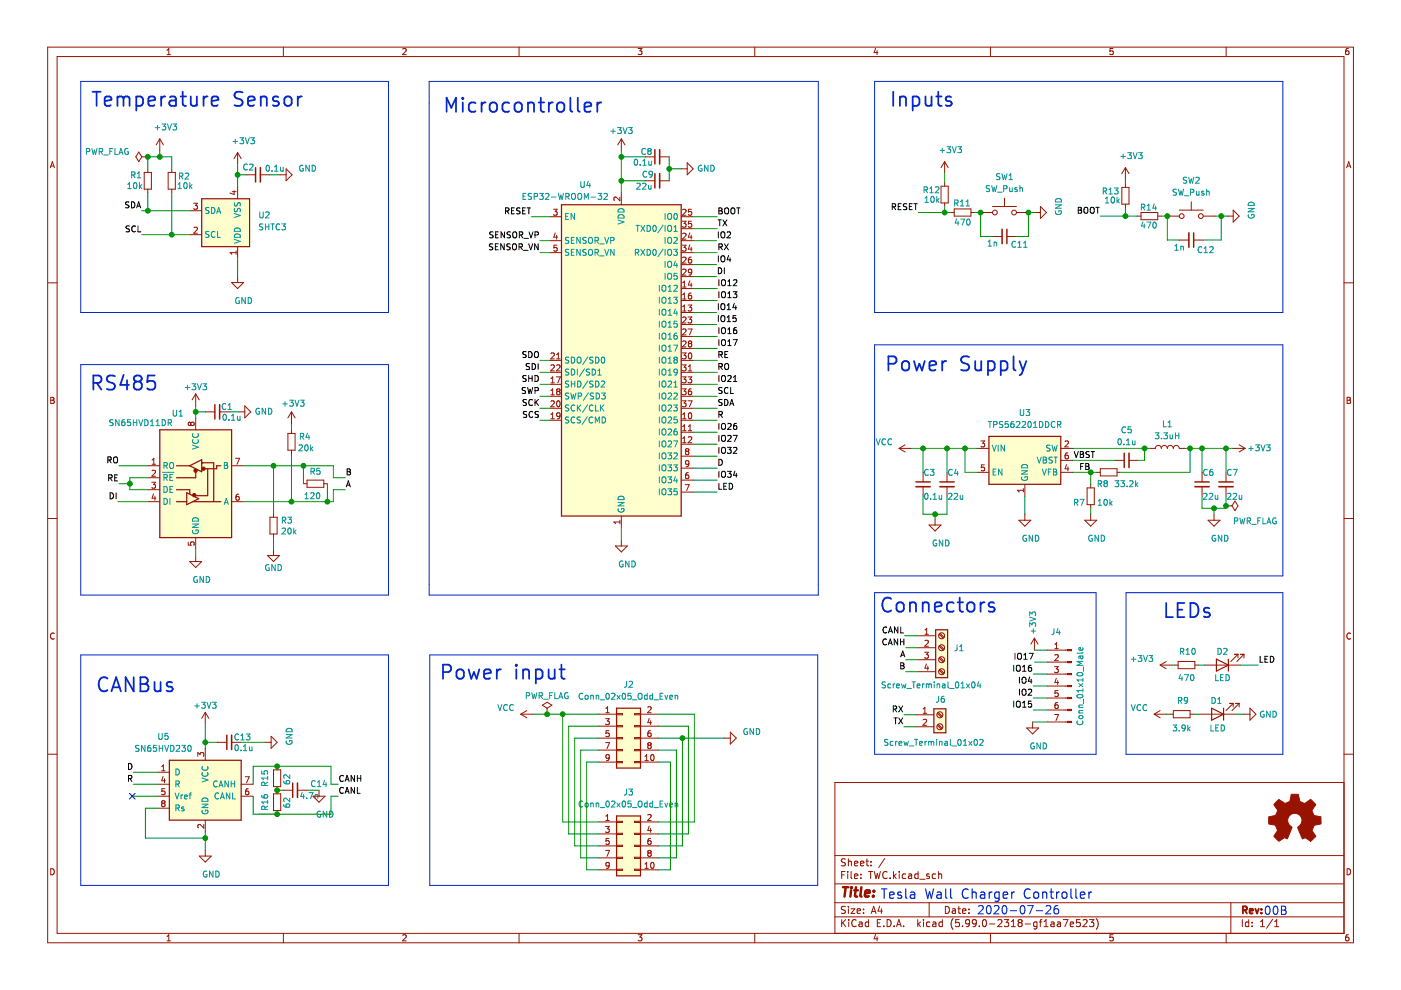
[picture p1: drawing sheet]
<svg xmlns="http://www.w3.org/2000/svg" width="297mm" height="210mm" viewBox="0 0 297 210" stroke-linecap="round" stroke-linejoin="round" font-family="sans-serif">
<path d="M.1 0h297v209.9h-297z" fill-rule="evenodd" fill="#fff" stroke="#fff" stroke-width=".21"/>
<g fill="none" stroke="#981200" stroke-width=".21">
<path d="M10.1 10h276.9v189.9h-276.9zM12.1 12h272.9v185.9h-272.9zM35.4 11.6h.8M35.4 10.7l.4-.4v1.3M60.1 10v2M85.4 10.4l.5-.1 .2 .4-.8 .9h.8M110.1 10v2M135.3 10.3h.8l-.4 .5 .3 .1v.6l-.1 .1-.6-.1M160 10v2M185.6 10.2l-.3 .9h.8M186 10.7v.9M210 10v2"/>
<path d="M236 10.3h-.6l-.1 .6 .6-.1 .1 .7-.2 .1-.5-.1M260 10v2M285.9 10.3h-.4l-.2 .3v.7l.2 .3 .5-.1-.1-.7h-.4l-.2 .2M10.7 35.6l.4-1.3 .4 1.3M10.8 35.2h.6M29.4 32.2l.7 1.1-.7 1-.6-1zM30.1 33.3h1.2M30.6 36.6h1.5v3.5h-1.5zM31.3 33.3h.1M31.3 35.8v.8M33.9 29.4l-.8 1.3M33.9 29.4v2.6"/>
<path d="M33.9 29.4l.7 1.3M35.7 36.6h1.5v3.5h-1.5zM36.4 35.8v.8M50.4 32.4l-.8 1.2M50.4 32.4v2.5M50.4 39.6v2.5M50.4 32.4l.7 1.2M52.2 37.1h2M55.2 37.1h2M59.4 37.1h1.3M60.7 35.8l1.2 1.3-1.2 1.2zM131.7 29.4v2.6"/>
<path d="M131.7 29.4l-.7 1.3M131.7 29.4l.8 1.3M136.8 38.3h2M136.8 33.3h2M139.9 38.3h2M139.9 33.3h2M144.4 35.8h1.3M145.7 34.5l1.3 1.3-1.3 1.3zM199.5 39.5h1.5v3.5h-1.5zM200.3 34.3l-.8 1.2M200.3 34.3v2.5M200.3 38.7v.8"/>
<path d="M200.3 34.3l.7 1.2M237.8 39.7h1.6v3.6h-1.6zM238.6 35.5v2.6M238.6 39v.7M238.6 35.5l-.8 1.3M238.6 35.5l.8 1.3M285.5 35.6l.5-1.3 .4 1.3M285.6 35.2h.7M10.1 60h2M31.3 40.1v.8M36.4 40.1v.8M40.2 49.8h2.6"/>
<path d="M40.2 44.7h2.6M41.1 43.1h.8l-.5 .5 .4 .1v.5l-.2 .2-.5-.2M41.1 48.3l.5-.1 .3 .3-.8 .9h.8M49.1 59.9h2.5l-1.2 1.3zM49.2 40.6h.9M49.6 40.4v.8l-.9-.3M50.1 53.2v.7M50.1 53.6h-1.3l.4 .3M50.4 52.3v2.5M50.4 58.6v1.3M116.5 51h2.5M116.5 45.9h2.5"/>
<path d="M116.5 53.6h2.5M117.4 44.4h.7l-.4 .4 .4 .2v.5l-.2 .1-.5-.1M117.7 49.4l-.3 .9h.8M118 49.9v.8M118.1 52h-.6l-.1 .6 .6-.1 .1 .6-.2 .1-.5-.1M131.4 41.8v.8l-.9-.8-.3 .2 .1 .5M131.7 40.9v2.5M144.4 51h2.6M144.4 45.9h2.6M144.4 56.1h2.6M144.4 58.6h2.6M144.4 53.6h2.6"/>
<path d="M144.4 48.5h2.6M144.7 46.9h.8l-.5 .5 .4 .1v.6l-.2 .1-.5-.1M144.7 52h.8l-.5 .5 .4 .1v.5l-.2 .1-.5-.1M144.7 60l.4-.4v1.3M144.7 57.2l.5-.1 .3 .3-.8 .9h.8M144.7 49.6l.5-.2 .3 .4-.8 .9h.8M144.7 44.5l.5-.1 .3 .3-.8 .9h.8M144.7 54.6l.5-.1 .3 .4-.8 .9h.8M146.2 59.5l-.3 .9h.8M146.2 49.4l-.3 .9h.8M146.2 51.9l-.3 .9h.8M146.5 54.5l-.3 .1-.2 .2-.1 .7 .3 .3 .4-.1-.1-.6-.3-.1-.3 .2"/>
<path d="M146.5 49.9v.8M146.5 52.4v.8M146.6 44.4h-.6l-.1 .6 .6-.1 .1 .6-.2 .1-.5-.1M146.6 46.9h-.6l-.1 .6 .6-.1 .1 .7-.2 .1-.5-.1M146.7 57.6l-.3 .2h-.3l-.1-.6 .4-.1 .3 .2-.1 .7-.2 .3h-.3M200.3 43v.8M201.5 45.1h.8M202.3 44.3h3.6v1.5h-3.6zM205.9 45.1h.7M207.9 45.1h2.5M210.4 50.1h2.1M210.4 43.8h5.1"/>
<path d="M213 42v1.8M213.5 50.1h2M215.5 45.1h2.5M219.3 45.1h1.3M220.6 43.8l1.3 1.3-1.3 1.2zM238.6 43.3v.7M241.1 45.8h.8M241.9 45.1h3.6v1.5h-3.6zM245.5 45.8h.7M247.5 45.8h2.5M250 50.9h2.1M250 44.6h5.1"/>
<path d="M252.6 42.8v1.8M253.1 50.9h2M255.1 45.8h2.6M260.2 45.8h1.3M261.5 44.6l1.2 1.2-1.2 1.3zM285 60h2M116.5 76.4h2.5M116.5 78.9h2.5M116.8 74.9l.5-.1 .2 .4-.8 .9h.8M116.8 77.5l.5-.1 .2 .3-.8 .9h.8M118 79.9h.8l-.5 1.3M118 77.5l.5-.1 .2 .3-.7 .9h.7"/>
<path d="M118 76.1h.7M118 75.2l.4-.4v1.3M144.4 66.3h2.6M144.4 61.2h2.6M144.4 63.7h2.6M144.4 76.4h2.6M144.4 78.9h2.6M144.4 68.8h2.6M144.4 71.3h2.6M144.4 73.9h2.6M144.7 79.9h.8l-.5 .5 .4 .1v.6l-.2 .1-.5-.1M144.7 74.8h.8l-.5 .5 .4 .1v.6l-.2 .1-.5-.1"/>
<path d="M144.7 77.4h.8l-.5 .4 .4 .2v.5l-.2 .1-.5-.1M144.7 62.5l.4-.4v1.3M144.7 65l.4-.3v1.2M144.7 65.9h.8M144.7 60.9h.8M144.7 63.4h.8M144.7 69.9l.5-.1 .3 .3-.8 .9h.8M144.7 67.3l.5-.1 .3 .4-.8 .9h.8M144.7 72.4l.5-.1 .3 .4-.8 .9h.8M145.9 64.7h.8l-.5 .5 .4 .1v.5l-.2 .1-.5-.1M145.9 67.2h.8l-.5 .5 .4 .1v.6l-.2 .1-.5-.1M145.9 79.9h.8l-.5 .5 .4 .1v.6l-.2 .1-.5-.1"/>
<path d="M145.9 69.8h.8l-.5 1.2M145.9 77.7l.4-.3v1.2M145.9 78.6h.8M146.1 74.9l.1-.1a.68 .68 0 0 1 .5 .7 .68 .68 0 0 1-.5 .6l-.3-.5zM146.2 72.8l-.3-.2 .3-.3h.2l.3 .2-.3 .3M146.2 72.8l-.3 .3 .1 .3 .2 .2h.2l.3-.3-.1-.3-.2-.2M146.2 72.8h.2M146.5 62.1l-.3 .1-.2 .2-.1 .8 .3 .2 .4-.1-.1-.6-.3-.1-.3 .3M146.5 60v.9M10.8 84.2h.4l.2 .3-.2 .4 .2 .1 .1 .3-.2 .2h-.5zM10.8 84.9h.4M31.3 98.8h2.6"/>
<path d="M32.2 98.4h.8M32.2 97.5l.4-.3v1.2M32.2 99.8l.5-.1 .3 .4-.8 .9h.8M40.5 89.7l-.3-.2-.3 .2 .1 .4 .1 .1 .4-.2M40.5 89.7l.2-.2h.2l.3 .2v.3l-.3 .2h-.3l-.1-.2M40.5 89.7v.3M41.5 83.5l-.8 1.3M41.5 83.5v2.6M41.5 88.6v2.5M41.5 83.5l.8 1.3M42.8 98.1h.1M43.5 87.3h2.1"/>
<path d="M46.6 87.3h2M49.1 98.8h2.5M50 97.2h.8l-.5 1.2M50.6 87.3h1.3M51.9 86.1l1.3 1.2-1.3 1.3zM61 91.9h1.6v3.6h-1.6zM61.8 87.3l-.8 1.3M61.8 87.3v2.6M61.8 91.1v.8M61.8 95.5v.7M61.8 87.3l.8 1.3M116.5 89.1h2.5"/>
<path d="M116.5 81.5h2.5M116.5 84h2.5M116.5 86.6h2.5M116.8 88.8h.7M116.8 87.9l.4-.4v1.3M116.8 81.2h.7M116.8 80.3l.4-.4v1.3M116.8 82.8l.4-.4v1.3M116.8 83.7h.7M116.8 85.1l.5-.1 .2 .3-.8 1h.8M118.1 85.1l.2-.1a.68 .68 0 0 1 .5 .6 .68 .68 0 0 1-.5 .7l-.3-.5zM118.3 83l-.3 .2 .1 .4 .2 .1h.2l.2-.2v-.4l-.2-.1"/>
<path d="M118.3 83l-.3-.3 .3-.3h.2l.2 .3-.2 .3M118.3 83h.2M118.7 88.1l-.2 .2-.4-.1v-.6l.4-.1 .2 .3v.7l-.2 .2-.4 .1M144.4 89.1h2.6M144.4 91.6h2.6M144.4 94.2h2.6M144.4 81.5h2.6M144.4 84h2.6M144.4 86.6h2.6M144.4 96.7h2.6M144.4 99.3h2.6M144.7 82.4h.8l-.5 .5 .4 .1v.6l-.2 .1-.5-.1"/>
<path d="M144.7 85h.8l-.5 .5 .4 .1v.5l-.2 .2-.5-.2M144.7 88.8h.8M144.7 87.9l.4-.4v1.3M144.7 90.4l.4-.3v1.2M144.7 93l.4-.4v1.3M144.7 91.3h.8M144.7 93.9h.8M145.6 95.7l-.3-.3 .3-.3h.2l.3 .3-.3 .3M145.6 95.7l-.3 .2v.3l.3 .2 .3-.1 .2-.1v-.3l-.3-.2M145.6 95.7h.2M145.9 85h.8l-.5 1.3M145.9 92.7l.5-.1 .3 .4-.8 .9h.8"/>
<path d="M145.9 91.3h.8M145.9 90.4l.4-.3v1.2M146.1 87.6l.1-.1a.68 .68 0 0 1 .5 .7 .68 .68 0 0 1-.5 .6l-.3-.5zM146.1 98.2l-.3 .3-.3-.1-.1-.6 .4-.1 .3 .2-.1 .7-.2 .3h-.3M146.5 82.4l-.3 .1-.2 .2-.1 .8 .3 .2 .4-.1-.1-.6-.3-.1-.3 .3M190.6 95.1h2.6M190.6 95.1l1.3 .7M191.9 94.3l-1.3 .8M207.1 95.1h2.6M208 93.5h.8l-.5 .5 .4 .1v.5l-.2 .2-.5-.2M208.7 98.6h-.6l-.1 .6 .6-.1 .1 .6-.2 .1-.5-.1M224.9 97.6h2.5"/>
<path d="M224.9 95.1h2.5M225.8 93.6l.5-.1 .2 .3-.8 1h.8M226.1 98.5l-.3 .9h.8M226.4 96l-.3 .1-.2 .2-.1 .8 .3 .2 .4-.1-.1-.6-.3-.1-.3 .2M226.4 99v.8M233.3 99.4h3.5v1.5h-3.5zM236.3 97.6h2.1M239.4 97.6h2M243.7 95.1h1.3a.63 .63 0 0 1 .6-.7 .63 .63 0 0 1 .6 .7 .63 .63 0 0 1 .7-.7 .63 .63 0 0 1 .6 .7 .63 .63 0 0 1 .6-.7 .63 .63 0 0 1 .7 .7 .63 .63 0 0 1 .6-.7 .63 .63 0 0 1 .6 .7h1.3M261.5 95.1h2.5M262.7 94.3l1.3 .8M264 95.1l-1.3 .7"/>
<path d="M285.6 84.2h.4l.3 .3-.3 .4 .3 .1 .1 .3-.3 .2h-.5zM285.6 84.9h.4M10.1 109.9h2M31.3 101.3h2.6M31.3 103.8h2.6M31.3 106.4h2.6M32.2 102.2h.8l-.5 .5 .4 .1v.6l-.2 .1-.5-.1M32.5 104.7l-.3 .9h.8M32.8 105.2v.9M39.9 114.9v.7h.6v-.6l.6-.1 .1 .2-.1 .5M40.2 119.1h2.6l-1.3 1.2zM41.5 114v2.5"/>
<path d="M41.5 117.8v1.3M49.1 106.4h2.5M50.6 104.8h-.3l-.2 .3-.1 .7 .3 .3 .4-.2-.1-.6h-.3l-.3 .2M56.7 117.8h2.6l-1.3 1.3zM57.2 109.7h1.6v3.5h-1.6zM58 108.9v.8M58 113.2v.8M58 116.5v1.3M64.3 102.6h.8M65.1 101.8h3.6v1.5h-3.6zM68.7 102.6h.7M130.5 115.8h2.5l-1.3 1.2z"/>
<path d="M131.4 110.3v.7M131.4 110.7h-1.2l.3 .3M131.7 109.4v2.6M131.7 114.5v1.3M144.4 101.8h2.6M144.4 104.3h2.6M145.3 102.8h.8l-.5 1.2M145.9 100.2l-.3 .1-.2 .2-.1 .7 .3 .3 .4-.1-.1-.6-.3-.1-.3 .2M195.7 100.1v2.1M195.7 103.2v2M197 111.3h2.5l-1.3 1.3zM198.2 110v1.3"/>
<path d="M200.8 100.1v2.1M200.8 103.2v2M207.1 100.1h2.6M216 110.3h2.6l-1.3 1.3zM217 103.6v.7M217 104h-1.3l.4 .3M217.3 102.7v2.5M217.3 109v1.3M224.9 100.1h2.5M230 110.3h2.5l-1.3 1.3zM230.5 103.4h1.5v3.6h-1.5zM231.2 102.7v.7"/>
<path d="M231.2 107v.8M231.2 109v1.3M232.5 100.1h.8M236.8 100.1h.8M254.9 100.1v2.1M254.9 103.2v2M256.1 110.3h2.6l-1.3 1.3zM257.4 109v1.3M259.9 107.3h.1M259.9 100.1v2.1M259.9 103.2v2M259.9 107.3h1.3"/>
<path d="M261.8 106.2l.7 1.1-.7 1-.6-1zM285 109.9h2M11.5 134.3a.58 .58 0 0 0-.8 .6 .58 .58 0 0 0 .8 .5M194.6 134.8h3.8M194.6 137.3h3.8M194.6 139.9h3.8M196 138.3h.8l-.4 .5 .4 .1v.5l-.2 .2-.6-.2M196.1 134.5h.7M196.1 133.6l.4-.4v1.3M196.1 135.9l.5-.1 .2 .3-.8 .9h.8M199.1 139.5l.9 .9M199.1 137l.9 .8"/>
<path d="M199.1 134.5l.9 .8M199.3 139.4l.9 .8M199.3 136.8l.9 .9M199.3 134.3l.9 .8M219.3 135.3l-.7 1.3M219.3 135.3v2.5M219.3 135.3l.8 1.3M222.1 137.8h4.2M223.7 138.9l.4-.1 .3 .4-.8 .9h.8M223.7 137.5h.7M223.7 136.6l.3-.3v1.2M261.7 138.7h.8"/>
<path d="M262.5 138.7l-1.5 1.6M262.5 138.7v.8M263 138.7h.7M263.7 138.7l-1.5 1.6M263.7 138.7v.8M286.4 134.3a.58 .58 0 0 0-.9 .6 .58 .58 0 0 0 .9 .5M10.1 159.9h2M43.5 151l-.7 1.3M43.5 151v2.6M43.5 158.7v2.5M43.5 151l.8 1.3M46.1 157.4h2"/>
<path d="M49.1 157.4h2M56.2 157.4h1.3M57.5 156.1l1.3 1.3-1.3 1.3zM110.4 151.4h2.6M110.4 151.4l1.3 .8M111.7 150.7l-1.3 .7M115 149.5l1-.6 1 .6-1 .7zM116 151.4h.1M116 150.2v1.2M126.9 151.4h3.8M126.9 156.5h3.8M126.9 154h3.8"/>
<path d="M126.9 159h3.8M128.4 152.4h.8l-.4 .5 .3 .1v.5l-.2 .1-.5-.1M128.4 157.5h.8l-.5 1.2M128.5 150.2l.3-.4v1.3M128.5 151.1h.7M129.1 154.9h-.6v.6h.6v.6l-.2 .1-.4-.1M130.7 151.3h1.3v.3h-1.3zM130.7 153.8h1.3v.3h-1.3zM130.7 156.4h1.3v.2h-1.3zM130.7 158.9h1.3v.3h-1.3zM134.5 151.3h1.3v.3h-1.3zM134.5 153.8h1.3v.3h-1.3z"/>
<path d="M134.5 156.4h1.3v.2h-1.3zM134.5 158.9h1.3v.3h-1.3zM135.8 151.4h3.8M135.8 156.5h3.8M135.8 154h3.8M135.8 159h3.8M137.3 150l.5-.2 .3 .4-.8 .9h.8M137.6 158l-.3-.2 .3-.3h.3l.2 .2-.3 .3M137.6 158l-.3 .2v.3l.3 .2h.3l.2-.2v-.3l-.3-.2M137.6 158h.2M137.6 152.3l-.3 .9h.8M137.9 154.9l-.3 .1-.2 .2-.1 .7 .3 .3 .4-.1-.1-.6-.3-.1-.3 .2"/>
<path d="M137.9 152.8v.8M153.6 156.5h1.2M154.8 155.2l1.3 1.3-1.3 1.3zM194.2 151.6h3.8M194.2 154.1h3.8M194.6 142.4h3.8M195.7 152.6l.5-.1 .3 .4-.8 .9h.8M195.7 151.2h.8M195.7 150.3l.4-.3v1.2M196.4 140.8l-.3 .9h.8M196.7 141.3v.8M198.7 153.8l.9 .8"/>
<path d="M198.7 151.2l.9 .9M198.9 153.6l.9 .8M198.9 151l.9 .9M199.1 142.1l.9 .8M199.3 141.9l.9 .8M217.7 154.3h2.5l-1.3 1.3zM218.9 153.1v1.2M222.1 153.1h4.2M222.1 150.5h4.2M222.1 148h4.2M222.1 145.5h4.2M222.1 142.9h4.2"/>
<path d="M222.1 140.4h4.2M223.6 141.3h.8l-.4 .5 .3 .1v.6l-.2 .1-.5-.1M223.6 151.5h.8l-.5 1.3M224 143.8l-.3 .9h.7M224.3 149h-.4l-.2 .3v.7l.2 .2 .4-.1v-.6l-.4-.1-.2 .3M224.3 144.3v.8M224.3 146.4h-.6v.6h.6v.6l-.2 .1-.4-.1M244.7 151.4h2.5M244.7 151.4l1.3 .8M246 141h2.5M246 150.7l-1.3 .7M246 141l1.2 .8"/>
<path d="M247.2 140.3l-1.2 .7M248 151.4h.8M248.8 150.7h3.5v1.5h-3.5zM249 141h.8M249.8 140.3h3.5v1.5h-3.5zM252.3 151.4h.8M253.3 141h.8M254.4 151.4h7.6M255.4 141h7.6M260.7 149.1h.8M261.5 149.1l-1.6 1.6M261.5 149.1v.8"/>
<path d="M262 149.1h.7M262.7 149.1l-1.5 1.6M262.7 149.1v.8M263.7 151.4h1.3M265 150.2l1.3 1.2-1.3 1.3zM285 159.9h2M33.4 163.7h2.5M33.4 166.3h2.5M33.4 168.8h2.5M33.4 171.4h2.5M34.3 163.4h.7M34.3 162.5l.3-.3v1.2"/>
<path d="M34.5 170.3l-.2 .3v.2l.2 .2h.3l.2-.2v-.2l-.2-.3M34.5 170.3l-.2-.2 .2-.3h.4l.1 .2-.2 .3M34.5 170.3h.3M34.6 164.6l-.3 .9h.8M34.9 165.1v.9M34.9 167.2h-.6v.6h.6v.6l-.1 .1-.5-.1M41.9 160.4v-.8l.5 .4 .1-.4h.6l.1 .2-.1 .6M43.2 174.8v.8l-.9-.8-.4 .2 .2 .5M43.5 173.9v2.5M51.1 166.3h2.6M51.1 168.8h2.6M52 164.7h.8l-.5 1.3"/>
<path d="M52.6 167.2l-.3 .1-.2 .2-.1 .8 .3 .2 .4-.1-.1-.6-.3-.1-.3 .3M58 163.2h1.5v3.6h-1.5zM58 168.3h1.5v3.6h-1.5zM58.8 162.5v.7M58.8 166.8v1.5M58.8 171.9v.7M60 167.5h2.1M63.1 167.5h2M66.4 168.8h2.5l-1.3 1.3zM67.6 167.5v1.3M126.9 174.3h3.8M126.9 176.8h3.8"/>
<path d="M126.9 179.3h3.8M126.9 161.6h3.8M128.4 175.2h.8l-.4 .5 .3 .1v.6l-.2 .1-.5-.1M128.5 174h.7M128.5 173.1l.3-.4v1.3M129.1 177.8h-.6v.6l.6-.1v.6l-.2 .1-.4-.1M129.2 160.5l-.3 .3-.3-.1-.1-.6 .4-.1 .3 .2-.1 .8-.2 .2-.3 .1M130.7 161.5h1.3v.2h-1.3zM130.7 174.1h1.3v.3h-1.3zM130.7 176.7h1.3v.2h-1.3zM130.7 179.2h1.3v.3h-1.3zM134.5 176.7h1.3v.2h-1.3z"/>
<path d="M134.5 174.1h1.3v.3h-1.3zM134.5 179.2h1.3v.3h-1.3zM134.5 161.5h1.3v.2h-1.3zM135.8 174.3h3.8M135.8 176.8h3.8M135.8 179.3h3.8M135.8 161.6h3.8M136.7 160.4l.4-.4v1.3M136.7 161.3h.8M137.3 172.8l.5-.1 .3 .4-.8 .9h.8M137.6 175.2l-.3 .9h.8M137.9 175.7v.8"/>
<path d="M137.9 177.8h-.3l-.2 .3-.1 .7 .3 .2 .4-.1-.1-.6-.3-.1-.3 .3M138.1 160.1l.1-.1a.68 .68 0 0 1 .5 .6 .68 .68 0 0 1-.5 .7l-.3-.5zM285 165.9h-108v32M10.8 184.2a.66 .66 0 0 1 .7 .6 .66 .66 0 0 1-.7 .7zM35.4 198.6l.4-.4v1.3M35.4 199.5h.8M42.3 181.5h2.5l-1.3 1.3zM43.5 180.2v1.3M60.1 197.9v2M85.4 198.3l.5-.1 .2 .4-.8 .9h.8M110.1 197.9v2M126.9 184.4h3.8"/>
<path d="M126.9 181.9h3.8M128.4 180.3h.8l-.5 1.3M129.2 183.4l-.3 .2h-.3l-.1-.6 .4-.2 .3 .3-.1 .7-.2 .3h-.3M130.7 181.8h1.3v.2h-1.3zM130.7 184.3h1.3v.3h-1.3zM134.5 184.3h1.3v.3h-1.3zM134.5 181.8h1.3v.2h-1.3zM135.3 198.2h.8l-.4 .5 .3 .1v.6l-.1 .1-.6-.1M135.8 184.4h3.8M135.8 181.9h3.8M136.7 184.1h.8M136.7 183.2l.4-.4v1.3"/>
<path d="M137.6 180.8l-.3-.2 .3-.3 .3 .1 .2 .1-.3 .3M137.6 180.8l-.3 .3v.2l.3 .3 .3-.1 .2-.2v-.2l-.3-.3M137.6 180.8h.2M138.1 183l.1-.2a.68 .68 0 0 1 .5 .7 .68 .68 0 0 1-.5 .6l-.3-.5zM160 197.9v2M177 194.4h108M177 191.4h108M177 187.4h108M177 181.4h108M178.4 195v1.5M178.4 185.5h.5M178.7 195.6l.6 .9"/>
<path d="M179.2 184.8h-.8v1.5M179.2 192.2h-.5l-.3 .1v.4l.7 .3 .1 .4-.3 .3-.5-.1M179.2 182.2l-.5-.1-.3 .1v.5l.7 .2 .1 .4-.3 .3-.5-.1M179.3 195l-.9 .8M179.7 184.8v.1M179.7 185.3v1M179.9 182.1v1.5M179.9 192.2v.1M179.9 192.7v1M179.9 182.7l.2-.1 .3 .1 .1 .9M179.9 195v.1M179.9 195.5v1"/>
<path d="M180.4 192.7h.8l-.8 1h.8M180.4 184.8v1.3l.3 .2M181.2 185.8l.7-.2-.1-.2-.4-.1-.2 .2v.7h.6M181.2 183.1l.7-.2-.1-.2-.4-.1-.2 .2v.7h.6M181.5 195.1a.71 .71 0 0 0-1 .5 .71 .71 0 0 0 .7 .9l.3-.2M181.7 193.2l.7-.2v-.3h-.5l-.2 .2 .1 .7h.6M182.2 195.5h.5l.1 1M182.4 183.1l.8-.2-.1-.2-.4-.1-.3 .2 .1 .7h.6M182.5 186.1v.2M182.5 185.4v.1M182.8 195.8l-.5 .1-.2 .2 .2 .4 .5-.1M183.1 193.5v.2"/>
<path d="M183.1 192.7v.2M183.6 182.6h.6M183.8 182.1v1.3l.4 .2M184.2 195.5h-.5l-.3 .3 .2 .6h.6M184.2 195v1.5M184.2 184.8h.8M184.6 184.8v1.5M184.7 183.4v.2M184.7 182.7v.1M184.7 193.7l.5-1.5 .5 1.5M184.9 193.2h.7M185.4 184.8l.3 1.5 .3-1.1 .3 1.1 .4-1.5"/>
<path d="M185.6 198.1l-.3 .9h.8M186 198.6v.9M186 195.7h.5M186.5 192.1l-.3 1.1h.9M186.7 195h-.7v1.5h.7M186.9 192.7v1M187.4 196.3v.2M187.6 182l-1.3 1.9M188.1 195a.76 .76 0 0 1 .8 .7 .76 .76 0 0 1-.8 .8zM188.1 184.9a.71 .71 0 0 0-1 .5 .71 .71 0 0 0 .7 .9l.3-.2M188.7 186.1v.2M189.4 184.8v1.5"/>
<path d="M189.6 196.3v.2M189.6 185.7l.4 .6M190 185.3l-.6 .6M190.1 196.5l.5-1.5 .5 1.5M190.2 196h.7M190.7 184.8v.1M190.7 185.3v1M191.6 196.3v.2M192 185.4l-.4-.1-.3 .3 .1 .6h.6M192.7 185.4h.5l.1 .9M193.3 185.6l-.5 .1-.2 .2 .2 .4 .5-.1M194.6 195v1.5"/>
<path d="M194.7 185.4l-.5-.1-.3 .3 .2 .6h.6M194.7 184.8v1.5M194.7 195.9l.5 .6M195 186.4h1.2M195.2 195.5l-.6 .5M195.8 195v.1M195.8 195.5v1M197 191.4v3M197 185.4l-.3-.1-.3 .2 .1 .2 .5 .2v.3h-.6M197.2 195.5h-.5l-.3 .3 .2 .6h.6M197.8 195.5h.6v1M198.4 185.4l-.5-.1-.2 .3 .1 .6h.6"/>
<path d="M198.4 195.8l-.5 .1-.2 .2 .2 .4 .5-.1M199 185.4l.2-.1 .4 .1 .1 .9M199 184.8v1.5M199.8 195.5h-.4l-.3 .3 .1 .6h.6M199.8 195v1.5M200.4 192.2a.76 .76 0 0 1 .9 .7 .76 .76 0 0 1-.9 .8zM201.9 192.7h.6l.1 1M202.1 194.8a1.72 1.72 0 0 0 0 2.2M202.6 193l-.5 .1-.2 .2 .2 .4 .5-.1M203.1 192.7h.5M203.3 192.2v1.3l.3 .2M203.4 195h-.8v.7l.2-.2 .5 .1 .1 .2v.5l-.3 .2-.5-.2"/>
<path d="M204.1 193.2l.7-.2-.1-.3h-.4l-.2 .2v.7h.6M204.1 196.3v.2M205.4 193.5v.2M205.4 192.7v.2M205.6 195.6l-.3 .3-.4-.1-.2-.2v-.3l.3-.3h.3l.3 .3a1 1 0 0 1-.5 1.2h-.2M207 195.6l-.3 .3-.4-.1-.2-.2v-.3l.3-.3h.3l.3 .3a1 1 0 0 1-.4 1.2h-.3M207.6 196.3v.2M208.4 195.1l.2-.1a.8 .8 0 0 1 .6 .7 .8 .8 0 0 1-.6 .8l-.3-.6zM209.8 195.9h1.1M210 197.9v2M211.6 195.1l.5-.1 .3 .4-.9 1.1h.9M212.9 195h1l-.5 .5 .4 .2v.6l-.2 .2-.7-.2"/>
<path d="M214.4 196.5h.9M214.4 195.4l.5-.4v1.5M216.1 195.6l-.2 .3v.4l.2 .2 .5-.1 .1-.2-.1-.4-.2-.2M216.1 195.6l-.2-.3 .2-.3h.3l.3 .3-.3 .3M216.1 195.6h.3M217.4 195.9h1.1M219.9 195.5h-.5l-.3 .3 .2 .6h.6M219.9 195.5v1.2l-.3 .3-.4-.1M220.4 195.5h.5M220.9 195l-.3 .2v1.3M221.4 196.5h.8M221.4 195.4l.4-.4v1.5"/>
<path d="M222.9 195.5h.5l.1 1M223.5 195.8l-.5 .1-.2 .2 .2 .4 .5-.1M224.2 195.5h.6l.1 1M224.9 195.8l-.5 .1-.3 .2 .3 .4 .5-.1M225.4 195h1l-.6 1.5M226.9 196l.7-.2v-.3h-.5l-.2 .2 .1 .7h.6M229 195h-.7l-.1 .7 .2-.2 .5 .1 .2 .2-.1 .5-.2 .2-.6-.2M229.6 195.1l.6-.1 .3 .4-.9 1.1h.9M231 195h.9l-.5 .5 .4 .2v.6l-.2 .2-.6-.2M232.4 194.8a1.72 1.72 0 0 1 0 2.2M236 198.2h-.6l-.1 .6 .6-.1 .1 .7-.2 .1-.5-.1M260 197.9v2"/>
<path d="M261 191.4v6.5M263.4 195v1.5M264.8 195.5h-.5l-.3 .3 .2 .6h.6M264.8 195v1.5M265.5 196.3v.2M265.5 195.5v.2M267.3 196.5h.8M267.3 195.4l.4-.4v1.5M269.8 194.9l-1.3 1.9M270.3 196.5h.8M270.3 195.4l.4-.4v1.5M285.6 184.2a.66 .66 0 0 1 .8 .6 .66 .66 0 0 1-.8 .7z"/>
<path d="M285.9 198.2h-.4l-.2 .3v.7l.2 .3 .5-.1-.1-.7h-.4l-.2 .2"/>
<circle cx="210.9" cy="45.1" r=".51"/>
<circle cx="215" cy="45.1" r=".51"/>
<circle cx="250.5" cy="45.8" r=".51"/>
<circle cx="254.6" cy="45.8" r=".51"/>
<circle cx="199.6" cy="139.9" r=".63"/>
<circle cx="199.6" cy="137.3" r=".63"/>
<circle cx="199.6" cy="134.8" r=".63"/>
<circle cx="199.3" cy="151.6" r=".63"/>
<circle cx="199.3" cy="154.1" r=".63"/>
<circle cx="199.6" cy="142.4" r=".63"/>
</g>
<path d="M263.5 193l.7-.1 .2-.2-.1-.4-.8-.1v1.5M263.9 193l.5 .7M264.9 193.2l.8-.2-.1-.3h-.4l-.3 .2 .1 .7h.6M266.2 192.7l.3 1 .4-1M267.4 193.5v.2M267.4 192.7v.2" fill="none" stroke="#981200" stroke-width=".39"/>
<path d="M178.7 188.1h1.2M179.3 188.1l-.3 2M180.5 188.8l-.2 1.3M180.5 188.1v.2M181.1 188.8h.8M181.5 188.1l-.2 1.7v.2l.4 .1M182.6 188.1l-.2 1.7 .3 .3M183.4 189.4l1-.2-.1-.3-.5-.1-.3 .3-.1 .9h.8M185.2 189.9l-.1 .2M185.3 188.9v.2" fill="none" stroke="#981200" stroke-width=".52"/>
<g fill="#981200" stroke="#981200" stroke-width=".21">
<path d="M270.6 170l.6-.5 .6 .4a1.06 1.06 0 0 0 1.2 .3 1.06 1.06 0 0 0 .6-1l.2-.8h1.5l.1 .5a1.13 1.13 0 0 0 .7 1.3l.5 .2 1.3-.9 1 1-.4 .7a.75 .75 0 0 0-.1 1.2l.2 .5 1.5 .3v1.5l-.8 .1a.8 .8 0 0 0-1 .9l-.1 .4 .1 .2a1.33 1.33 0 0 1 .6 1.1l-1 1-.8-.6a.61 .61 0 0 0-1 .1l-1-2.4a1.65 1.65 0 0 0 .9-1.6 1.65 1.65 0 0 0-1.1-1.4 1.54 1.54 0 0 0-1.8 1 1.54 1.54 0 0 0 .8 1.9l-.9 2.2a.4 .4 0 0 1-.3 .2 .4 .4 0 0 1-.4-.2l-1.1 .8-.6-.6a.6 .6 0 0 1-.5-.5 .6 .6 0 0 1 .4-.6l.4-.6-.3-.5a.71 .71 0 0 0-.9-.8l-.7-.1v-1.5l.5-.1a1.11 1.11 0 0 0 1.2-.7 .75 .75 0 0 0-.2-1.2l-.4-.6z" fill-rule="evenodd"/>
<path d="M226.3 152.9h.9v.3h-.9z" fill-rule="evenodd"/>
<path d="M226.3 150.4h.9v.3h-.9z" fill-rule="evenodd"/>
<path d="M226.3 147.9h.9v.2h-.9z" fill-rule="evenodd"/>
<path d="M226.3 145.3h.9v.3h-.9z" fill-rule="evenodd"/>
<path d="M226.3 142.8h.9v.2h-.9z" fill-rule="evenodd"/>
<path d="M226.3 140.3h.9v.2h-.9z" fill-rule="evenodd"/>
<path d="M226.3 137.7h.9v.3h-.9z" fill-rule="evenodd"/>
<circle cx="41.2" cy="105" r=".36"/>
<circle cx="41.5" cy="99.8" r=".36"/>
<circle cx="43.1" cy="99.4" r=".36"/>
</g>
<g fill="none" stroke="#009596" stroke-width=".21">
<path d="M18.3 32.1h.6l.1-.5-.7-.1v1.2M19.5 31.5l.3 1.2 .2-.9 .3 .9 .3-1.2M21 32.1h.6l.1-.5-.7-.1v1.2M21.3 32.1l.5 .6M22 32.9h1M23.3 32.1h.4M23.9 31.5h-.6v1.2M24.4 31.5v1.2h.6M25.2 32.7l.4-1.2 .5 1.2M25.3 32.4h.6M27.1 40h.7M27.1 39.1l.4-.4v1.3"/>
<path d="M27.1 31.5a.58 .58 0 0 0-.7 .6 .58 .58 0 0 0 .8 .5v-.4h-.2M27.9 37.1l.6-.1 .1-.4-.7-.2v1.3M28.2 37.1l.4 .6M28.4 38.8l.2-.1a.68 .68 0 0 1 .4 .7 .68 .68 0 0 1-.4 .6l-.3-.5zM29.1 36.8l.4-.4v1.3M29.1 37.7h.7M29.6 38.7v1.3M29.7 39.5l.4 .5M30.1 39.1l-.5 .5M32.9 27.1h1M33.4 26.6v1M34.4 26.3h.7l-.4 .5 .4 .1v.5l-.2 .2-.5-.2"/>
<path d="M35.5 26.3l.4 1.3 .5-1.3M36.7 26.3h.7l-.4 .5 .4 .1v.5l-.2 .2-.5-.2M37.8 39.1l.3-.4v1.3M37.8 40h.7M38.1 37.4l.6-.1v-.5l-.6-.1v1.3M38.4 37.4l.4 .6M39.1 38.8l.2-.1a.68 .68 0 0 1 .4 .7 .68 .68 0 0 1-.4 .6l-.3-.5zM39.3 36.8l.5-.1 .2 .4-.8 .9h.8M40.2 38.7v1.3M40.3 39.5l.4 .5M40.7 39.1l-.5 .5M49.4 30h1"/>
<path d="M49.9 29.5v1M50.9 29.2h.7l-.4 .5 .4 .1v.5l-.2 .2-.5-.2M52 29.2l.4 1.3 .5-1.3M52.4 34.9a.56 .56 0 0 0-.7 .5 .56 .56 0 0 0 .7 .5M52.9 34.9l.5-.1 .3 .3-.8 .9h.8M53.2 29.2h.7l-.4 .5 .4 .1v.5l-.2 .2-.5-.2M56.5 35.2l.2-.2a.68 .68 0 0 1 .4 .7 .68 .68 0 0 1-.4 .6l-.3-.5zM57.7 36.2v.1M58.2 36.3h.7M58.2 35.4l.4-.4v1.3M59.5 35.5v.7h.5M60 35.5v.8"/>
<path d="M64.2 35.1a.58 .58 0 0 0-.7 .6 .58 .58 0 0 0 .8 .5v-.4h-.2M65.6 35v1.3l-.8-1.3v1.3M66.2 35a.64 .64 0 0 1 .7 .7 .64 .64 0 0 1-.7 .6zM123.2 38.5v1l.2 .2h.2l.3-.2v-1M124.7 38.4l-.3 .9h.8M125 38.9v.8M129.5 27.8h1M130 27.3v1M131 27h.7l-.4 .5 .4 .1v.6l-.2 .1-.5-.1M132.1 27l.4 1.3 .4-1.3M133.2 27h.8l-.4 .5 .4 .1v.6l-.2 .1-.6-.1M134.6 33.9l.2-.1a.68 .68 0 0 1 .4 .6 .68 .68 0 0 1-.4 .6l-.3-.5z"/>
<path d="M135 39l.5-.2 .2 .4-.7 .9h.7M135.7 34.9v.1M136.2 39l.5-.2 .3 .4-.8 .9h.8M136.3 35h.7M136.3 34.1l.3-.3v1.2M136.9 31.6a.56 .56 0 0 0-.8 .5 .56 .56 0 0 0 .8 .5M137.1 36.4a.56 .56 0 0 0-.8 .5 .56 .56 0 0 0 .8 .5M137.5 39.3l.1 .7h.4M137.5 34.2l.1 .8 .5-.1M137.6 32l-.3-.2 .3-.3h.2l.3 .2-.3 .3M137.6 32l-.3 .3v.2l.3 .2h.2l.3-.2-.1-.4-.2-.1M137.6 32h.2"/>
<path d="M138 39.3v.8M138.1 34.2v.8M138.3 36.8l-.2 .3-.4-.1v-.6l.4-.1 .2 .2v.8l-.2 .2-.4 .1M148.8 35.1a.58 .58 0 0 0-.8 .6 .58 .58 0 0 0 .8 .5v-.4h-.2M150.1 35v1.3l-.7-1.3v1.3M150.7 35a.64 .64 0 0 1 .7 .7 .64 .64 0 0 1-.7 .6zM197.1 40l.4-.4v1.3M198.3 39.7l.5-.1 .3 .4-.8 .9h.8M199.3 31.9h1M199.8 31.4v1M200.8 31.1h.7l-.4 .5 .4 .1v.6l-.2 .1-.5-.1M201.9 31.1l.4 1.3 .5-1.3"/>
<path d="M203.1 31.1h.7l-.4 .5 .4 .1v.6l-.2 .1-.5-.1M209.8 39.4l-.6 .1v.3l.5 .3 .1 .3-.2 .2h-.5M210.3 39.4l.3 1.2 .2-.9 .2 .9 .3-1.2M212 36.9l-.5-.1-.2 .3 .1 .3 .5 .2v.4h-.6M212.4 36.8l.3 1.3 .3-.9 .2 .9 .3-1.3M213.9 37.2l.4-.4v1.3M213.9 38.1h.8M214.1 39.8v.8l.5-.1M214.6 39.8v.8M215.6 39.8h-.3l-.2 .2 .1 .1 .4 .2v.3h-.5M216.2 39.9l.5-.1 .1 .8M216.2 39.4v1.2"/>
<path d="M236.3 39.9h.8l-.5 .4 .4 .2v.5l-.2 .1-.5-.1M237.6 33.2h1M238.1 32.7v.9M239.1 32.4h.8l-.4 .5 .3 .1v.5l-.2 .1-.5-.1M240.2 32.4l.5 1.2 .4-1.2M241.4 32.4h.8l-.4 .5 .3 .1v.5l-.2 .1-.5-.1M251.6 37.6h-.5l-.2 .2 .1 .3 .5 .3v.3l-.6 .1M252 37.6l.3 1.2 .3-.9 .2 .9 .3-1.2M253.5 37.7l.5-.1 .3 .3-.8 .9h.8M44.3 44l-.7 .1v.4l.6 .2 .1 .3-.2 .3-.5-.1M44.3 49.1l-.7 .1v.3l.6 .3 .1 .3-.2 .2h-.5M44.9 44a.64 .64 0 0 1 .7 .6 .64 .64 0 0 1-.7 .7z"/>
<path d="M45.6 49.2a.56 .56 0 0 0-.8 .5 .56 .56 0 0 0 .8 .5M45.9 45.3l.5-1.3 .4 1.3M46.1 44.9h.6M46.1 49.1v1.2h.6M49.7 50.7l1.3 .5-1.3 .4M49.7 45.3l1.3 .4-1.3 .4M49.7 44.2l.1 .6h.4l.2-.5 .3-.1 .3 .2-.1 .5M49.7 43v.4l.2 .3 .3-.1 .3-.6h.3l.1 .7M49.9 48.4a.66 .66 0 0 1 .7 0 .66 .66 0 0 1 .4 .7h-1.3zM49.9 49.7a.66 .66 0 0 1 .7-.1 .66 .66 0 0 1 .4 .7h-1.3zM55.1 44.9v1.1l.2 .2h.3l.2-.2v-1.1M55.7 47.5l-.6 .1v.4l.5 .2 .1 .3-.2 .2h-.5"/>
<path d="M56.3 47.5v1.2M56.3 48.1h.7M56.3 45.1l.5-.2 .3 .4-.8 .9h.8M57 47.5v1.2M57.4 47.5h.8M57.8 47.5v1.2M59.3 47.6a.56 .56 0 0 0-.8 .5 .56 .56 0 0 0 .8 .5M59.7 47.5h.8l-.4 .5 .4 .1v.5l-.2 .1-.6-.1M110.9 41.6h.4M111.5 41h-.6v1.3h.6M112.7 41.1h-.7v.4l.6 .2 .1 .3-.2 .3-.5-.1M113.2 41.7l.7-.1v-.5l-.7-.1v1.3"/>
<path d="M114.4 41h.8l-.4 .5 .3 .1v.6l-.2 .1-.5-.1M115.7 41.1l.4-.1 .3 .4-.8 .9h.8M116.9 41.8h1M118.4 41l.3 1.3 .2-.9 .3 .9 .3-1.3M119.9 45.9h.5M120 41.7l.6-.1v-.5l-.6-.1v1.3M120.3 41.7l.4 .6M120.5 45.3h-.6v1.2h.6M120.6 50.4l-.7 .1v.3l.6 .3 .1 .3-.2 .2-.5-.1M120.6 52.9l-.7 .1v.4l.6 .2 .1 .3-.2 .2h-.5M121.1 50.9h.5M121.1 53.5h.5"/>
<path d="M121.2 41.2l.3-.2a.43 .43 0 0 1 .5 .4v.5a.42 .42 0 0 1-.4 .4 .42 .42 0 0 1-.4-.4zM121.7 50.3h-.6v1.3h.6M121.7 52.9h-.6v1.2h.6M121.8 45.3v1.2l-.7-1.2v1.2M122.6 41.2l.2-.2a.43 .43 0 0 1 .5 .4v.5a.42 .42 0 0 1-.4 .4 .42 .42 0 0 1-.4-.4zM123 50.3v1.3l-.7-1.3v1.3M123 52.9v1.2l-.7-1.2v1.2M123.9 42.3v-1.3l.4 .9 .4-.9v1.3M124.3 52.9l-.7 .1v.4l.6 .2 .1 .3-.3 .2h-.4M124.3 50.4l-.7 .1v.3l.6 .3 .1 .3-.3 .2-.4-.1M124.8 50.5l.3-.2a.43 .43 0 0 1 .5 .5v.4a.42 .42 0 0 1-.4 .4 .42 .42 0 0 1-.4-.4zM124.8 53l.3-.1a.43 .43 0 0 1 .5 .4v.4a.42 .42 0 0 1-.4 .5 .42 .42 0 0 1-.4-.5z"/>
<path d="M125.3 41.8h1M126.2 51l.6-.1v-.4l-.6-.2v1.3M126.2 53.5h.6v-.5l-.6-.1v1.2M126.5 51l.4 .6M126.5 53.5l.4 .6M126.8 41h.8l-.5 .5 .4 .1v.6l-.2 .1-.5-.1M127.1 51.7h1M127.1 54.3h1M128.1 41.1l.4-.1 .3 .4-.8 .9h.8M128.2 50.3l.4 1.3 .5-1.3M128.2 52.9l.4 1.2 .5-1.2M129.5 51l.6-.1v-.4l-.6-.2v1.3"/>
<path d="M130.2 52.9v1.2l-.7-1.2v1.2M131 46.7l1.3 .4-1.3 .4M131.2 45.6a.66 .66 0 0 1 .8-.1 .66 .66 0 0 1 .3 .7h-1.3zM131.2 44.4a.66 .66 0 0 1 .8-.1 .66 .66 0 0 1 .3 .7h-1.3zM134.7 53.5h.6l.1-.5-.7-.1v1.2M134.8 47.8h.8M135 53.5l.4 .6M135.2 47.8v1.3M135.9 52.9l.8 1.2M135.9 47.8l.8 1.3M136.7 52.9l-.8 1.2M136.7 47.8l-.8 1.3"/>
<path d="M137.2 52.9a.64 .64 0 0 1 .7 .6 .64 .64 0 0 1-.7 .6zM137.2 47.8a.64 .64 0 0 1 .7 .6 .64 .64 0 0 1-.7 .7zM138.5 53l.2-.1a.68 .68 0 0 1 .4 .6 .68 .68 0 0 1-.4 .6l-.3-.4zM138.5 47.9l.2-.1a.68 .68 0 0 1 .4 .6 .68 .68 0 0 1-.4 .7l-.3-.5zM140.6 52.8l-1.1 1.6M140.6 47.7l-1.1 1.7M141 45.3v1.2M141 47.8v1.3M141 50.3v1.3M141 52.9v1.2M141 55.4v1.3M141 57.9v1.3"/>
<path d="M141.6 45.4l.3-.1a.43 .43 0 0 1 .5 .4v.4a.42 .42 0 0 1-.4 .4 .42 .42 0 0 1-.5-.4zM141.6 50.5l.3-.2a.43 .43 0 0 1 .5 .5v.4a.42 .42 0 0 1-.4 .4 .42 .42 0 0 1-.5-.4zM141.6 48l.3-.2a.43 .43 0 0 1 .5 .4v.4a.42 .42 0 0 1-.4 .5 .42 .42 0 0 1-.5-.5zM141.6 53l.3-.1a.43 .43 0 0 1 .5 .4v.4a.42 .42 0 0 1-.4 .5 .42 .42 0 0 1-.5-.5zM141.6 55.6l.3-.2a.43 .43 0 0 1 .5 .4v.5a.42 .42 0 0 1-.4 .4 .42 .42 0 0 1-.5-.4zM141.6 58.1l.3-.2a.43 .43 0 0 1 .5 .5v.4a.42 .42 0 0 1-.4 .4 .42 .42 0 0 1-.5-.4zM142.8 52.9h.8l-.4 .5 .3 .1v.5l-.1 .1-.6-.1M142.9 50.5l.5-.2 .2 .4-.8 .9h.8M142.9 48.2l.3-.4v1.3M142.9 49.1h.7M143 45.4l.2-.1a.68 .68 0 0 1 .4 .6 .68 .68 0 0 1-.4 .6l-.3-.5zM143.2 55.3l-.3 1h.8"/>
<path d="M143.5 55.8v.9M143.5 57.9h-.6v.7l.6-.1v.6l-.1 .1-.5-.1M195.9 40.3l.6-.1 .1-.5-.7-.1v1.3M196.1 42.9h.8M196.1 42l.4-.4v1.3M196.2 40.3l.5 .6M197.1 40.9h.8M197.5 41.7l.1-.1a.68 .68 0 0 1 .5 .7 .68 .68 0 0 1-.5 .6 .84 .84 0 0 1-.1-1.2zM198.6 41.6v1.3M198.7 42.4l.4 .5M199.1 42.1l-.5 .4M202.4 43.1l.6-.1 .1-.5-.7-.1v1.3"/>
<path d="M202.7 43.1l.4 .6M202.8 46.4l-.3 .9h.8M203.1 46.9v.8M203.6 43.7h.8M203.6 42.8l.4-.4v1.3M203.7 46.5h.8l-.5 1.2M204.8 43.7h.8M204.8 42.8l.4-.4v1.3M205.1 46.6l.1-.1a.68 .68 0 0 1 .5 .6 .68 .68 0 0 1-.5 .6l-.3-.5zM209.5 52.2h.7M209.5 51.3l.4-.4v1.3M210.8 51.3v.9"/>
<path d="M210.8 51.4h.4l.1 .8M211.5 40.7h1M212.8 40h.6l.1-.5-.7-.1v1.2M215.3 51.3a.56 .56 0 0 0-.8 .5 .56 .56 0 0 0 .8 .5M215.8 52.4h.7M215.8 51.5l.4-.3v1.2M217 52.4h.7M217 51.5l.4-.3v1.2M223.8 43.4h1.2l-1.2 .8h1.2M223.8 44.8a.58 .58 0 0 0 .6 .7 .58 .58 0 0 0 .5-.8h-.4v.2M223.8 42.3a.68 .68 0 0 1 .8-.2 .68 .68 0 0 1 .4 .7h-1.2zM233.9 40.5h.6l.1-.5-.7-.1v1.2"/>
<path d="M234.2 40.5l.4 .6M234.4 43h.7M234.4 42.1l.3-.3v1.2M235.1 41.1h.7M235.1 40.2l.4-.3v1.2M235.7 41.9l.2-.1a.68 .68 0 0 1 .4 .6 .68 .68 0 0 1-.4 .6l-.3-.4zM236.8 41.8v1.2M237 42.6l.3 .4M237.3 42.2l-.5 .5M242 43.9h.6l.1-.5-.7-.1v1.3M242.3 43.9l.4 .7M242.3 47l-.3 .9h.8"/>
<path d="M242.6 47.5v.9M243.1 47.1h.9l-.5 1.3M243.2 44.6h.7M243.2 43.6l.4-.3v1.3M244.5 47.2l.2-.1a.68 .68 0 0 1 .5 .6 .68 .68 0 0 1-.5 .7l-.3-.5zM244.7 43.2l-.3 .9h.8M245 43.7v.9M249.1 53.1h.7M249.1 52.2l.4-.4v1.3M249.4 40.2h-.6v.4l.5 .2 .1 .3-.2 .3-.5-.1M249.9 40.1l.3 1.3 .2-.9 .2 .9 .3-1.3M250.4 52.2v.9"/>
<path d="M250.4 52.3h.5v.8M251.1 41.5h1M252.4 40.8l.6-.1 .1-.5-.7-.1v1.3M253.7 40.5v.8h.5M254.2 40.5v.9M254.8 52.4a.56 .56 0 0 0-.8 .5 .56 .56 0 0 0 .8 .6M255.2 40.6l-.3-.1-.2 .2 .1 .2 .4 .1v.3h-.5M255.3 53.6h.7M255.3 52.7l.3-.4v1.3M255.8 40.7l.5-.1 .1 .8M255.8 40.1v1.3M256.5 52.4l.5-.1 .2 .4-.8 .9h.8"/>
<path d="M264.6 44.2h1.3l-1.3 .7h1.3M264.7 45.5a.58 .58 0 0 0 .6 .8 .58 .58 0 0 0 .5-.8h-.4v.2M264.8 43a.66 .66 0 0 1 .8-.1 .66 .66 0 0 1 .3 .7h-1.3zM50.7 63.2a.58 .58 0 0 0-.8 .5 .58 .58 0 0 0 .8 .5v-.4h-.2M52 63.1v1.3l-.7-1.3v1.3M52.6 63.1a.64 .64 0 0 1 .7 .6 .64 .64 0 0 1-.7 .7zM120.6 78.3l-.7 .1v.3l.6 .3 .1 .3-.2 .2h-.5M120.6 75.8h-.7v.4l.6 .2 .1 .3-.2 .3-.5-.1M121.1 78.3a.64 .64 0 0 1 .8 .6 .64 .64 0 0 1-.8 .6zM121.1 75.7a.64 .64 0 0 1 .8 .7 .64 .64 0 0 1-.8 .6zM122.4 75.9l.3-.2a.43 .43 0 0 1 .5 .4v.5a.42 .42 0 0 1-.4 .4 .42 .42 0 0 1-.5-.4zM122.4 78.3v1.2"/>
<path d="M123.9 78.2l-1.1 1.6M124.6 75.7l-1 1.6M125 78.3h-.5l-.2 .2 .1 .3 .5 .2v.4l-.6 .1M125.6 78.3a.64 .64 0 0 1 .7 .6 .64 .64 0 0 1-.7 .6zM125.7 75.8l-.5-.1-.2 .3 .1 .3 .6 .2v.4h-.7M126.3 75.7a.64 .64 0 0 1 .7 .7 .64 .64 0 0 1-.7 .6zM126.8 78.6l.3-.3v1.2M126.8 79.5h.7M127.6 75.8l.2-.1a.68 .68 0 0 1 .4 .7 .68 .68 0 0 1-.4 .6l-.3-.5zM139.8 60.5v1.3M139.8 63v1.3M139.8 65.6v1.2"/>
<path d="M139.8 68.1v1.3M139.8 70.6v1.3M139.8 73.2v1.2M139.8 75.7v1.3M139.8 78.3v1.2M140.4 63.2l.2-.2a.43 .43 0 0 1 .6 .4v.5a.42 .42 0 0 1-.4 .4 .42 .42 0 0 1-.5-.4zM140.4 78.4l.2-.1a.43 .43 0 0 1 .6 .4v.4a.42 .42 0 0 1-.4 .4 .42 .42 0 0 1-.5-.4zM140.4 75.9l.2-.2a.43 .43 0 0 1 .6 .4v.5a.42 .42 0 0 1-.4 .4 .42 .42 0 0 1-.5-.4zM140.4 73.4l.2-.2a.43 .43 0 0 1 .6 .4v.4a.42 .42 0 0 1-.4 .5 .42 .42 0 0 1-.5-.5zM140.4 60.7l.2-.2a.43 .43 0 0 1 .6 .4v.4a.42 .42 0 0 1-.4 .5 .42 .42 0 0 1-.5-.5zM140.4 65.7l.2-.1a.43 .43 0 0 1 .6 .4v.4a.42 .42 0 0 1-.4 .4 .42 .42 0 0 1-.5-.4zM140.4 68.3l.2-.2a.43 .43 0 0 1 .6 .4v.4a.42 .42 0 0 1-.4 .5 .42 .42 0 0 1-.5-.5z"/>
<path d="M140.4 70.8l.2-.2a.43 .43 0 0 1 .6 .5v.4a.42 .42 0 0 1-.4 .4 .42 .42 0 0 1-.5-.4zM141.7 73.5l.3-.3v1.2M141.7 66.8h.7M141.7 60.8l.3-.3v1.3M141.7 63.4l.3-.4v1.3M141.7 65.9l.3-.3v1.2M141.7 68.5l.3-.4v1.3M141.7 71l.3-.4v1.3M141.7 76.1l.3-.4v1.3M141.7 78.6l.3-.3v1.2M141.7 61.8h.7M141.7 64.3h.7"/>
<path d="M141.7 77h.7M141.7 79.5h.7M141.7 69.4h.7M141.7 71.9h.7M141.7 74.4h.7M142.8 63h.8l-.4 .5 .3 .1v.6l-.1 .1-.6-.1M142.8 73.2h.9l-.6 1.2M142.9 60.6l.5-.1 .2 .3-.8 1h.8M143.1 76.3l-.2-.3 .2-.3 .4 .1 .1 .2-.2 .3M143.1 76.3l-.2 .2v.2l.2 .3 .4-.1 .1-.2-.1-.3-.1-.1M143.1 76.3h.3M143.2 65.5l-.3 .9h.8"/>
<path d="M143.5 70.6l-.4 .1-.2 .2v.8l.2 .2 .4-.1v-.6l-.4-.1-.2 .3M143.5 66v.8M143.5 68.1h-.6v.6l.6-.1v.6l-.1 .2-.5-.2M143.6 78.8l-.2 .2h-.4l-.1-.6 .5-.1 .2 .2-.1 .7-.1 .3h-.4M24 89l-.7 .1v.4l.6 .2 .1 .3-.3 .3-.4-.1M25.3 89v1.3l-.8-1.3v1.3M26.4 89h-.4l-.1 .3-.1 .7 .2 .3 .5-.2-.1-.6h-.4l-.2 .2M27.7 89h-.6l-.1 .6 .6-.1 .1 .6-.2 .2-.5-.2M28.3 89v1.3M28.3 89.6h.7M29 89v1.3M29.4 89l.4 1.3 .5-1.3"/>
<path d="M30.7 89a.64 .64 0 0 1 .7 .6 .64 .64 0 0 1-.7 .7zM31.9 90.3h.7M31.9 89.3l.4-.3v1.3M33.1 90.3h.7M33.1 89.3l.4-.3v1.3M34.4 89a.64 .64 0 0 1 .7 .6 .64 .64 0 0 1-.7 .7zM34.8 98.7h.6v-.5l-.6-.1v1.2M35.1 98.7l.4 .6M35.6 89.6h.7v-.5l-.7-.1v1.3M35.9 89.6l.5 .7M36 98.2l.3-.1a.43 .43 0 0 1 .5 .4v.4a.42 .42 0 0 1-.4 .4 .42 .42 0 0 1-.4-.4zM36.7 87v1l.3 .2h.3l.1-.2v-1"/>
<path d="M38 88.2h.7M38 87.3l.3-.3v1.2M39.3 82.2h.9M39.7 81.7v.9M40.7 81.4h.8l-.4 .5 .3 .1v.5l-.2 .1-.5-.1M40.8 94.4l1.3 .4-1.3 .4M40.9 92a.56 .56 0 0 0 .5 .8 .56 .56 0 0 0 .5-.8M40.9 93.2a.56 .56 0 0 0 .5 .8 .56 .56 0 0 0 .5-.8M41.9 81.4l.4 1.2 .4-1.2M43 81.4h.8l-.4 .5 .3 .1v.5l-.2 .1-.5-.1M47.4 88l.2-.2a.68 .68 0 0 1 .4 .7 .68 .68 0 0 1-.4 .6l-.3-.5zM47.6 98.1h.4l.2 .2-.2 .4 .2 .1 .1 .3-.3 .2h-.4z"/>
<path d="M47.6 98.7h.4M47.9 85.7a.56 .56 0 0 0-.8 .5 .56 .56 0 0 0 .8 .5M48.4 86.8h.7M48.4 85.9l.3-.4v1.3M48.5 89v.1M49.1 89.1h.7M49.1 88.2l.3-.4v1.3M50.3 88.3l.1 .7h.5M50.9 88.3v.8M55 86.6a.58 .58 0 0 0-.8 .6 .58 .58 0 0 0 .8 .5v-.4h-.2M56.3 86.6v1.2l-.7-1.2v1.2M56.9 86.6a.64 .64 0 0 1 .7 .6 .64 .64 0 0 1-.7 .6z"/>
<path d="M59.9 85.6h1M60.4 85.1v1M61.4 84.8h.8l-.4 .5 .3 .2v.5l-.2 .1-.5-.1M62.5 84.8l.5 1.3 .4-1.3M63.4 94.4l.5-.1 .2 .4-.8 .9h.8M63.7 92.5h.6v-.5l-.6-.1v1.2M63.7 84.8h.8l-.4 .5 .3 .2v.5l-.2 .1-.5-.1M64 92.5l.4 .6M64.7 94.4l.2-.1a.68 .68 0 0 1 .4 .7 .68 .68 0 0 1-.4 .6l-.3-.5zM65.2 91.8l-.3 .9h.8M65.5 92.3v.8M65.9 94.3v1.3"/>
<path d="M65.9 100l.6-.1 .1-.5-.7-.1v1.3M66 95.1l.4 .5M66.2 100l.5 .6M66.4 94.7l-.5 .5M67.8 99.3h-.6l-.1 .6 .7-.1v.6l-.2 .2-.5-.2M120.6 88.5h-.7v.4l.6 .2 .1 .3-.2 .3-.5-.1M120.6 80.9h-.7v.4l.6 .2 .1 .3-.2 .3-.5-.1M120.6 83.4l-.7 .1v.3l.6 .3 .1 .3-.2 .2-.5-.1M120.6 85.9l-.7 .1v.4l.6 .2 .1 .3-.2 .2h-.5M121 83.3l.3 1.3 .3-.9 .2 .9 .3-1.3M121.1 80.8v1.3M121.1 81.4h.8"/>
<path d="M121.9 88.5a.56 .56 0 0 0-.8 .5 .56 .56 0 0 0 .8 .6M121.9 80.8v1.3M121.9 86a.56 .56 0 0 0-.8 .5 .56 .56 0 0 0 .8 .5M122.4 85.9v1.2M122.5 80.8a.64 .64 0 0 1 .7 .6 .64 .64 0 0 1-.7 .7zM122.6 84l.6-.1 .1-.4-.7-.2v1.3M122.6 86.4l.5 .7M123.1 88.5h-.7v.4l.6 .2 .1 .3-.3 .3-.5-.1M123.1 85.9l-.7 .7M124.5 88.3l-1.1 1.7M124.6 85.8l-1.1 1.6M124.6 80.7l-1 1.7"/>
<path d="M124.8 83.3l-1.1 1.6M125.7 88.5a.56 .56 0 0 0-.8 .5 .56 .56 0 0 0 .8 .6M125.7 80.9l-.5-.1-.2 .2 .1 .3 .6 .3v.3l-.7 .1M125.7 86a.56 .56 0 0 0-.8 .5 .56 .56 0 0 0 .8 .5M125.9 83.4l-.7 .1v.3l.5 .3 .2 .3-.3 .2-.5-.1M126.2 89.7v-1.3l.4 .9 .5-.9v1.3M126.3 80.8a.64 .64 0 0 1 .7 .6 .64 .64 0 0 1-.7 .7zM126.3 85.9v1.2h.6M126.4 83.3a.64 .64 0 0 1 .7 .7 .64 .64 0 0 1-.7 .6zM127.3 85.9v1.2M127.5 80.9l.5-.1 .2 .4-.8 .9h.8M127.5 86.4l.5 .7"/>
<path d="M127.5 83.3h.8l-.4 .5 .4 .1v.6l-.2 .1-.6-.1M127.7 88.4a.64 .64 0 0 1 .7 .6 .64 .64 0 0 1-.7 .7zM128 85.9l-.7 .7M139.8 80.8v1.3M139.8 83.3v1.3M139.8 85.9v1.2M139.8 88.4v1.3M139.8 90.9v1.3M139.8 93.5v1.3M139.8 96v1.3M139.8 98.6v1.2M140.4 98.7l.2-.1a.43 .43 0 0 1 .6 .4v.4a.42 .42 0 0 1-.4 .4 .42 .42 0 0 1-.5-.4z"/>
<path d="M140.4 91.1l.2-.2a.43 .43 0 0 1 .6 .5v.4a.42 .42 0 0 1-.4 .4 .42 .42 0 0 1-.5-.4zM140.4 93.7l.2-.2a.43 .43 0 0 1 .6 .4v.4a.42 .42 0 0 1-.4 .5 .42 .42 0 0 1-.5-.5zM140.4 86.1l.2-.2a.43 .43 0 0 1 .6 .4v.4a.42 .42 0 0 1-.4 .5 .42 .42 0 0 1-.5-.5zM140.4 96.2l.2-.2a.43 .43 0 0 1 .6 .4v.5a.42 .42 0 0 1-.4 .4 .42 .42 0 0 1-.5-.4zM140.4 88.6l.2-.2a.43 .43 0 0 1 .6 .4v.5a.42 .42 0 0 1-.4 .4 .42 .42 0 0 1-.5-.4zM140.4 81l.2-.2a.43 .43 0 0 1 .6 .4v.4a.42 .42 0 0 1-.4 .5 .42 .42 0 0 1-.5-.5zM140.4 83.5l.2-.2a.43 .43 0 0 1 .6 .5v.4a.42 .42 0 0 1-.4 .4 .42 .42 0 0 1-.5-.4zM141.6 98.6h.8l-.4 .4 .3 .2v.5l-.1 .1-.6-.1M141.6 96h.8l-.4 .5 .3 .1v.6l-.1 .1-.6-.1M141.7 91.1l.5-.2 .2 .4-.8 .9h.8M141.7 93.6l.5-.1 .2 .3-.8 1h.8M141.7 88.5l.5-.1 .2 .4-.8 .9h.8"/>
<path d="M141.7 80.9l.5-.1 .2 .4-.8 .9h.8M141.7 83.5l.5-.2 .2 .4-.8 .9h.8M141.7 86l.5-.1 .2 .3-.8 .9h.8M142.8 98.6h.8l-.4 .4 .3 .2v.5l-.1 .1-.6-.1M142.8 85.9h.8l-.4 .5 .3 .1v.5l-.1 .1-.6-.1M142.8 93.5h.9l-.6 1.3M142.9 83.5l.5-.2 .2 .4-.8 .9h.8M142.9 96.1l.5-.1 .2 .4-.8 .9h.8M142.9 82.1h.7M142.9 81.2l.3-.4v1.3M143.5 90.9l-.4 .1-.2 .2v.8l.2 .2 .4-.1v-.6l-.4-.1-.2 .3M143.5 88.4h-.6v.6h.6v.6l-.1 .1-.5-.1"/>
<path d="M185.8 93l.4 1.3 .4-1.3M187.8 93.2a.56 .56 0 0 0-.8 .5 .56 .56 0 0 0 .8 .5M189 93.2a.56 .56 0 0 0-.8 .5 .56 .56 0 0 0 .8 .5M196.8 99.6a.56 .56 0 0 0-.8 .6 .56 .56 0 0 0 .8 .5M197.2 99.5h.8l-.4 .5 .4 .1v.6l-.2 .1-.6-.1M201.9 99.6a.56 .56 0 0 0-.8 .6 .56 .56 0 0 0 .8 .5M202.7 99.5l-.3 .9h.8M203 99.9v.9M209.5 89.4h.7M209.9 89.4v1.2M210.4 94.4l.4 1.2 .4-1.2M210.7 90h.6v-.5l-.6-.1v1.2"/>
<path d="M211.2 99.5h-.6v1.2h.6M211.6 94.4v1.2M212.4 99.5v1.2l-.7-1.2v1.2M212.6 89.4h-.5l-.2 .2 .1 .3 .5 .3v.3l-.6 .1M213 94.4v1.2l-.7-1.2v1.2M213.8 89.4h-.7v.6l.6-.1 .1 .6-.2 .1-.5-.1M214.9 89.4h-.4l-.1 .3-.1 .7 .2 .2 .5-.1-.1-.6-.4-.1-.2 .3M215.5 89.5l.5-.1 .2 .3-.8 .9h.8M216.3 86.8v1.1l.3 .2h.2l.2-.2v-1.1M216.6 99.8h1.3l-1.3 .7h1.3M216.7 89.5l.5-.1 .2 .3-.7 .9h.7M216.8 98.6a.66 .66 0 0 1 .7-.1 .66 .66 0 0 1 .4 .7h-1.3z"/>
<path d="M217.5 86.8h.8l-.4 .5 .4 .1v.6l-.2 .1-.6-.1M218 89.5l.2-.1a.68 .68 0 0 1 .5 .6 .68 .68 0 0 1-.5 .6l-.3-.4zM219.1 90.6h.8M219.1 89.7l.4-.3v1.2M219.9 96.9l.4 1.3 .5-1.3M220.4 89.4a.64 .64 0 0 1 .7 .6 .64 .64 0 0 1-.7 .6zM221 99.5l.4 1.2 .4-1.2M221.2 96.9h.4l.2 .3-.2 .3 .2 .1 .1 .3-.2 .3h-.5zM221.2 97.5h.4M221.7 89.4a.64 .64 0 0 1 .7 .6 .64 .64 0 0 1-.7 .6zM222.6 94.4l-.6 .1v.4l.5 .2 .1 .3-.2 .2h-.5M222.9 99.5h-.6v1.2"/>
<path d="M223 94.4l.4 1.2 .2-.9 .2 .9 .3-1.2M223.1 97l-.5-.1-.2 .3 .1 .3 .5 .2v.4h-.6M223.4 99.5h.4l.2 .2-.2 .4 .2 .1 .1 .3-.3 .2h-.4zM223.5 96.9h.7M223.7 89.5a.56 .56 0 0 0-.8 .5 .56 .56 0 0 0 .8 .5M223.8 96.9v1.3M224.2 90h.6l.1-.5-.7-.1v1.2M224.5 90l.4 .6M237.1 93.2l.2-.2a.68 .68 0 0 1 .5 .7 .68 .68 0 0 1-.5 .6l-.3-.5zM238.3 94.2v.1M238.7 90.6a.56 .56 0 0 0-.8 .5 .56 .56 0 0 0 .8 .5M238.8 93.4l.4-.4v1.3"/>
<path d="M238.8 94.3h.8M239.8 90.5h-.6l-.1 .6 .6-.1 .1 .6-.2 .2-.5-.2M240.1 93.5l.1 .7h.4M240.6 93.5v.8M244.9 91.8h.8l-.4 .5 .4 .1v.5l-.2 .1-.6-.1M246.3 92.9v.1M246.7 89.2v1.3h.6M246.7 91.8h.8l-.4 .5 .4 .1v.5l-.2 .1-.6-.1M247.6 90.5h.8M247.6 89.6l.4-.4v1.3M248.1 92.2v.8l.5-.1M248.6 92.2v.8"/>
<path d="M249.2 91.8v1.2M249.2 92.4h.7M249.9 91.8v1.2M256 99.6a.56 .56 0 0 0-.8 .6 .56 .56 0 0 0 .8 .5M257.1 99.5l-.4 .1-.2 .2-.1 .7 .3 .3 .4-.1v-.6l-.4-.1-.3 .2M261 99.6a.56 .56 0 0 0-.8 .6 .56 .56 0 0 0 .8 .5M261.5 99.5h.8l-.5 1.3M264.8 95.1h.9M265.2 94.6v1M266.2 94.3h.8l-.4 .5 .3 .1v.6l-.1 .1-.6-.1M267.4 94.3l.4 1.3 .4-1.3M268.5 94.3h.8l-.4 .5 .3 .1v.6l-.1 .1-.6-.1"/>
<path d="M34.5 100.1h2.4M34.8 101.3l.6-.1v-.5l-.6-.1v1.3M34.8 103.1a.64 .64 0 0 1 .7 .7 .64 .64 0 0 1-.7 .6zM34.8 105.7a.64 .64 0 0 1 .7 .6 .64 .64 0 0 1-.7 .6zM35.1 101.3l.4 .6M36 101.2h.5M36 105.7v1.2M36 103.7h.5M36.6 100.6h-.6v1.3h.6M36.6 103.1h-.6v1.3h.6M40.8 111.1h1.3l-1.3 .7h1.3M40.9 112.4a.58 .58 0 0 0 .5 .8 .58 .58 0 0 0 .5-.8h-.4v.2"/>
<path d="M41 109.9a.66 .66 0 0 1 .7-.1 .66 .66 0 0 1 .4 .7h-1.3zM47.6 106.9l.4-1.2 .4 1.2M47.7 106.6h.6M57 119.8a.58 .58 0 0 0-.7 .5 .58 .58 0 0 0 .8 .5v-.4h-.3M58.4 119.7v1.3l-.8-1.3v1.3M59 119.7a.64 .64 0 0 1 .7 .6 .64 .64 0 0 1-.7 .7zM59.8 112.1l.5-.1 .2 .3-.7 .9h.7M59.9 110.3h.6v-.5l-.6-.2v1.3M60.2 110.3l.4 .6M61 109.6h.8l-.4 .5 .3 .2v.5l-.1 .1-.6-.1M61.2 112h.1a.68 .68 0 0 1 .5 .6 .68 .68 0 0 1-.5 .6 .84 .84 0 0 1-.1-1.2zM62.3 112v1.2"/>
<path d="M62.4 112.7l.4 .5M62.8 112.4l-.5 .5M64.7 104.8l.3-.3v1.2M64.7 105.7h.7M65.9 104.6l.5-.1 .2 .3-.8 .9h.8M67.2 104.6l.2-.1a.68 .68 0 0 1 .4 .6 .68 .68 0 0 1-.4 .6l-.3-.4zM131 106.5h1.3l-1.3 .8h1.3M131.1 107.9a.58 .58 0 0 0 .6 .7 .58 .58 0 0 0 .5-.8h-.4v.2M131.2 105.3a.66 .66 0 0 1 .8-.1 .66 .66 0 0 1 .3 .7h-1.3zM132 119a.58 .58 0 0 0-.7 .6 .58 .58 0 0 0 .8 .5v-.4h-.2M133.4 118.9v1.3l-.8-1.3v1.3M134 118.9a.64 .64 0 0 1 .7 .7 .64 .64 0 0 1-.7 .6z"/>
<path d="M139.8 101.1v1.3M139.8 103.6v1.3M140.4 101.3l.2-.2a.43 .43 0 0 1 .6 .4v.4a.42 .42 0 0 1-.4 .5 .42 .42 0 0 1-.5-.5zM140.4 103.8l.2-.2a.43 .43 0 0 1 .6 .5v.4a.42 .42 0 0 1-.4 .4 .42 .42 0 0 1-.5-.4zM141.6 101.1h.8l-.4 .5 .3 .1v.5l-.1 .2-.6-.2M141.6 103.6h.8l-.4 .5 .3 .1v.6l-.1 .1-.6-.1M143.2 101l-.3 .9h.8M143.5 101.5v.9M143.5 103.6h-.6v.6h.6v.6l-.1 .1-.5-.1M196.2 104.7l.1-.1a.68 .68 0 0 1 .5 .6 .68 .68 0 0 1-.5 .7l-.3-.5zM197.3 105.7v.2M197.8 105.9h.8"/>
<path d="M197.8 105l.4-.4v1.3M198.6 114.6a.58 .58 0 0 0-.8 .5 .58 .58 0 0 0 .8 .5v-.4h-.2M199.1 105l.1 .8 .5-.1M199.7 105v.9M199.9 114.5v1.3l-.7-1.3v1.3M200.5 114.5a.64 .64 0 0 1 .7 .6 .64 .64 0 0 1-.7 .7zM201.1 104.7l.5-.1 .2 .4-.8 .9h.8M202.3 104.7l.5-.1 .2 .4-.7 .9h.7M203.6 105v.8l.5-.1M204.1 105v.9M210.6 100.1h.4M216.7 101.1a.58 .58 0 0 0 .5 .8 .58 .58 0 0 0 .5-.8h-.4v.2"/>
<path d="M217.6 113.5a.58 .58 0 0 0-.7 .6 .58 .58 0 0 0 .7 .5v-.4h-.2M218.9 113.5v1.3l-.7-1.3v1.3M219.5 113.5a.64 .64 0 0 1 .8 .6 .64 .64 0 0 1-.8 .7zM222.3 100.1h.4M223.4 100.1h.4M227.8 106.5h.6l.1-.5-.7-.1v1.2M228.1 106.5l.4 .6M229 105.9h.8l-.5 1.2M231.6 113.5a.58 .58 0 0 0-.8 .6 .58 .58 0 0 0 .8 .5v-.4h-.2M232.8 107.1h.8M232.8 106.2l.4-.3v1.2M232.9 102.6l.6-.1v-.5l-.6-.1v1.3"/>
<path d="M232.9 113.5v1.3l-.7-1.3v1.3M233.2 102.6l.4 .6M233.5 113.5a.64 .64 0 0 1 .7 .6 .64 .64 0 0 1-.7 .7zM234.2 106l.2-.1a.68 .68 0 0 1 .4 .6 .68 .68 0 0 1-.4 .6l-.4-.4zM234.3 102.5l-.2-.3 .2-.3h.2l.3 .3-.3 .3M234.3 102.5l-.2 .2v.2l.2 .3h.2l.3-.3-.1-.3-.2-.1M234.3 102.5h.2M235.3 105.9v1.2M235.4 106.7l.4 .4M235.8 106.3l-.5 .5M236.4 101.9h.8l-.4 .5 .3 .1v.6l-.1 .1-.6-.1M237.6 101.9h.8l-.4 .5 .4 .1v.6l-.2 .1-.6-.1"/>
<path d="M239 103.1v.1M239.5 102l.5-.1 .2 .4-.8 .9h.8M240.8 101.9v1.3M240.9 102.7l.4 .5M241.3 102.3l-.5 .5M255.2 104.7l.5-.1 .2 .4-.8 .9h.8M256.4 104.7l.5-.1 .2 .4-.8 .9h.8M257.7 105v.8l.5-.1M257.7 113.5a.58 .58 0 0 0-.7 .6 .58 .58 0 0 0 .8 .5v-.4h-.3M258.2 105v.9M259 113.5v1.3l-.7-1.3v1.3M259.6 113.5a.64 .64 0 0 1 .8 .6 .64 .64 0 0 1-.8 .7z"/>
<path d="M260.3 104.7l.4-.1 .3 .4-.8 .9h.8M261.5 104.7l.4-.1 .3 .4-.8 .9h.8M261.7 110.5l.6-.1 .1-.5-.7-.1v1.3M262.7 105l.1 .8 .5-.1M262.9 109.8l.3 1.3 .2-.9 .2 .9 .3-1.3M263.3 105v.9M264.4 110.5l.6-.1 .1-.5-.7-.1v1.3M264.7 110.5l.5 .6M265.4 111.2h1M266.7 110.4h.4M267.3 109.8h-.6v1.3M267.8 109.8v1.3h.6"/>
<path d="M268.6 111.1l.4-1.3 .4 1.3M268.7 110.7h.6M270.5 109.9a.58 .58 0 0 0-.7 .5 .58 .58 0 0 0 .8 .5v-.4h-.2M41.8 122.3a.58 .58 0 0 0-.7 .6 .58 .58 0 0 0 .8 .5v-.4h-.3M43.1 122.2v1.3l-.7-1.3v1.3M43.7 122.2a.64 .64 0 0 1 .8 .7 .64 .64 0 0 1-.8 .6zM202.9 136.7v1.1l-.5 .2M203.5 138h.7M203.5 137.1l.3-.4v1.3M218.3 132.8v-.7l.5 .4 .1-.4h.6l.1 .2-.1 .5M218.3 130.5v-.7l.5 .4 .1-.4h.6l.1 .2-.1 .5M218.3 130.8l1.3 .5-1.3 .4"/>
<path d="M218.6 133.8h1M219.1 133.3v1M223.5 133.3l-.1 1.1-.4 .2M224.3 133.2l-.3 .9h.8M224.6 133.7v.9M229.1 139.1l.2 .6 .3-.2-.1-.4M229.5 137.3l.1 .4-.2 .2-.6-.1v-.5h.3l.1 .6M229.6 139.1h-.8v.5M229.6 138.3l-.2 .2h-1.1M239.8 139.8h1M240.3 139.3v1M241.3 139h.8l-.4 .5 .3 .1v.5l-.2 .2-.5-.2"/>
<path d="M242.4 139l.5 1.3 .4-1.3M243.6 139h.8l-.4 .5 .3 .1v.5l-.2 .2-.5-.2M250.3 138.1h.6v-.5l-.6-.1v1.2M250.6 138.1l.4 .6M251.5 137.8l.3-.3v1.2M251.5 138.7h.7M252.8 137.6l.2-.1a.68 .68 0 0 1 .4 .6 .68 .68 0 0 1-.4 .6l-.3-.5zM258.2 137.5a.64 .64 0 0 1 .8 .6 .64 .64 0 0 1-.8 .6zM259.4 137.6l.5-.1 .3 .3-.8 .9h.8M29.5 158.1l-.5-.1-.3 .3 .2 .3 .5 .2v.4h-.7M30.7 158v1.3l-.7-1.3v1.3M31.9 158l-.4 .1-.2 .2v.8l.2 .2 .4-.1v-.6l-.4-.1-.2 .3"/>
<path d="M33.2 158h-.6l-.1 .6h.6l.1 .6-.2 .1-.5-.1M33.7 155.5v1l.2 .3 .4-.1 .1-.2v-1M33.8 158v1.3M33.8 158.6h.7M34.5 158v1.3M34.9 158l.4 1.3 .5-1.3M35.6 155.5h-.6l-.1 .6 .6-.1 .1 .6-.2 .2-.5-.2M36.2 158a.64 .64 0 0 1 .7 .7 .64 .64 0 0 1-.7 .6zM37.4 158.2l.5-.2 .2 .4-.8 .9h.8M38.5 158h.8l-.4 .5 .4 .1v.6l-.2 .1-.6-.1M39.9 158.2l.2-.2a.68 .68 0 0 1 .4 .7 .68 .68 0 0 1-.4 .6l-.3-.5zM41.3 149.7h1"/>
<path d="M41.8 149.2v1M42.7 148.9h.8l-.4 .5 .4 .1v.5l-.2 .2-.6-.2M43.9 148.9l.4 1.3 .4-1.3M45 148.9h.8l-.4 .5 .4 .1v.5l-.2 .2-.6-.2M49.9 158l.2-.1a.68 .68 0 0 1 .4 .6 .68 .68 0 0 1-.4 .7l-.3-.5zM50.6 155.7a.56 .56 0 0 0-.8 .5 .56 .56 0 0 0 .8 .6M51.1 156.9h.7M51.1 156l.3-.4v1.3M51.1 159v.2M51.6 159.2h.7M51.6 158.3l.4-.4v1.3M52.2 155.6h.8l-.4 .5 .3 .1v.6l-.1 .1-.6-.1"/>
<path d="M52.9 158.3v.8l.5-.1M53.4 158.3v.9M60.7 155.8h1.2l-1.2 .7h1.2M60.7 154.7a.68 .68 0 0 1 .8-.2 .68 .68 0 0 1 .4 .7h-1.2zM60.7 157.1a.58 .58 0 0 0 .6 .7 .58 .58 0 0 0 .5-.8h-.4v.3M105.6 149.4l.4 1.3 .4-1.3M107.6 149.5a.56 .56 0 0 0-.8 .5 .56 .56 0 0 0 .8 .5M108.8 149.5a.56 .56 0 0 0-.8 .5 .56 .56 0 0 0 .8 .5M111.6 147.5h.6l.1-.5-.7-.1v1.2M112.7 146.9l.3 1.2 .3-.9 .2 .9 .3-1.2M114.3 147.5h.6l.1-.5-.7-.1v1.2M114.6 147.5l.4 .6"/>
<path d="M115.3 148.3h.9M116.5 147.5h.5M117.1 146.9h-.6v1.2M117.6 146.9v1.2h.6M118.5 148.1l.4-1.2 .4 1.2M118.6 147.8h.6M120.4 146.9a.58 .58 0 0 0-.7 .6 .58 .58 0 0 0 .8 .5v-.4h-.3M123.6 147.1a.56 .56 0 0 0-.8 .5 .56 .56 0 0 0 .8 .5M124.1 147.5l.2-.1 .3 .1v.7l-.5-.1zM125.3 147.4v.9M125.3 147.5h.4l.1 .8M126.4 147.4v.9"/>
<path d="M126.4 147.5h.5v.8M127.2 148.4h1M128.6 147.1l.2-.1a.68 .68 0 0 1 .4 .6 .68 .68 0 0 1-.4 .7l-.3-.5zM129.7 147.1l.4-.1 .3 .4-.8 .9h.8M130.8 147.4l.7 .9M131.5 147.4l-.7 .9M132 147.1l.2-.1a.68 .68 0 0 1 .4 .6 .68 .68 0 0 1-.4 .7l-.3-.5zM132.8 144.5v1l-.4 .2M133.4 144.6l.5-.1 .2 .3-.8 .9h.8M133.8 147h-.6l-.1 .6 .6-.1 .1 .6-.2 .2-.5-.2M134.1 148.4h.9M135.3 147.2l.3-.2a.43 .43 0 0 1 .5 .4v.4a.42 .42 0 0 1-.4 .5 .42 .42 0 0 1-.4-.5z"/>
<path d="M137.2 147.5l-.3-.1-.3 .3 .1 .5h.5M137.2 147v1.3M138.4 147.5l-.4-.1-.2 .3 .1 .5h.5M138.4 147v1.3M138.7 148.4h.9M139.9 147.6h.5M140.5 147h-.6v1.3h.6M141 147.4l.3 .9 .3-.9M142 147.8l.6-.1-.1-.2-.3-.1-.2 .2 .1 .6h.4M143.1 147.5h.5l.1 .8M143.1 147.4v.9M158.4 154.5a.58 .58 0 0 0-.7 .6 .58 .58 0 0 0 .8 .5v-.4h-.3"/>
<path d="M159.8 154.5v1.2l-.8-1.2v1.2M160.4 154.5a.64 .64 0 0 1 .7 .6 .64 .64 0 0 1-.7 .6zM187.7 144.6l-.6 .1v.4l.5 .2 .1 .3-.2 .2h-.5M188.3 156.8l-.7 .1v.3l.5 .3 .2 .3-.3 .2h-.5M188.8 145.1l-.3-.1-.3 .2 .1 .6h.5M189.3 157.2h-.3l-.3 .2 .2 .6h.4M189.4 145v.8M189.7 145l-.3 .2M189.9 157.2v.8M190.1 145.4l.6-.1-.1-.2-.3-.1-.2 .2 .1 .6h.4M190.2 157.2l-.3 .2M190.6 157.6l.6-.1v-.3h-.4l-.2 .2 .1 .6h.5"/>
<path d="M191.1 145l.3 .8 .2-.6 .3 .6 .2-.8M191.6 157.2l.3 .8 .2-.6 .3 .6 .2-.8M192.3 146h.9M192.8 158.2h1M193.4 144.6h.7M193.7 144.6v1.2M193.9 156.8h.7M194.2 156.8v1.2M194.5 145.4l.6-.1-.1-.2-.4-.1-.1 .2v.6h.5M195 157.6l.6-.1-.1-.3h-.4l-.1 .2v.6h.5M195.6 145v.8M196 145l-.4 .2"/>
<path d="M196.1 157.2v.8M196.4 145.1l.3-.1 .2 .2M196.4 145v.8M196.5 157.2l-.4 .2M196.9 157.2v.8M196.9 157.3l.4-.1 .1 .2M196.9 145.2l.2-.2 .3 .1 .1 .7M196.9 145.2v.6M197.4 157.4l.2-.2h.3l.1 .8M197.4 157.4v.6M198.1 144.6v.1M198.1 145v.8"/>
<path d="M198.6 156.8v.1M198.6 157.2v.8M198.7 145.1h.5v.7M198.7 145v.8M199 147.6l-.1 1.1-.4 .2M199.2 157.3l.5-.1v.8M199.2 157.2v.8M199.8 145.1h.5l.1 .7M200.1 147.6l-.3 .1-.2 .2-.1 .8 .3 .2 .4-.1-.1-.6-.3-.1-.3 .3M200.3 157.2h.5l.1 .8M200.4 145.3l-.6 .2 .2 .3h.4M200.9 157.5l-.6 .2 .2 .3h.4"/>
<path d="M201 144.6v1.1l.2 .1M201.3 146h1M201.5 156.8v1.1l.2 .1M201.9 158.2h.9M202.7 144.7l.2-.1a.68 .68 0 0 1 .4 .6 .68 .68 0 0 1-.4 .6l-.3-.4zM203.2 156.9l.2-.1a.68 .68 0 0 1 .4 .6 .68 .68 0 0 1-.4 .6l-.3-.5zM203.8 145.8h.7M203.8 144.9l.3-.3v1.2M204.3 158h.7M204.3 157.1l.3-.3v1.2M204.9 145l.7 .8M205.4 157.2l.7 .8"/>
<path d="M205.6 145l-.7 .8M206.1 157.2l-.7 .8M206.1 144.7l.2-.1a.68 .68 0 0 1 .4 .6 .68 .68 0 0 1-.4 .6l-.3-.4zM206.6 156.9l.2-.1a.68 .68 0 0 1 .4 .6 .68 .68 0 0 1-.4 .6l-.3-.5zM207.5 144.5l-.3 .9h.8M207.7 156.9l.5-.1 .2 .3-.7 .9h.7M207.8 145v.8M219.2 157.6a.58 .58 0 0 0-.7 .6 .58 .58 0 0 0 .8 .5v-.4h-.2M220.6 157.5v1.3l-.8-1.3v1.3M221.2 157.5a.64 .64 0 0 1 .7 .7 .64 .64 0 0 1-.7 .6zM228.4 147.4a.75 .75 0 0 1 1.2 .3 .72 .72 0 0 1-1.3-.2zM228.4 142.7a.61 .61 0 0 1 .8-.2 .61 .61 0 0 1 .3 .6 .75 .75 0 0 1-1.2-.2z"/>
<path d="M228.4 152.9a.56 .56 0 0 0 .6 .8 .56 .56 0 0 0 .5-.8M228.8 151.2h.8M228.8 150h.8M228.8 144.9l.8 .7M228.8 151.8l.6-.1 .2 .4-.2 .3h-.4l-.2-.3zM229.6 150.6l-.8 .1 .1 .5M229.6 143.8v.7M229.6 146v.8M229.6 149.5h-.8l.1 .5M229.6 146.4h-1.3l.4 .4M229.6 144.9l-.8 .7M229.6 144.2h-1.3l.4 .3"/>
<path d="M229.6 140.2h-1.3l.9 .5-.9 .4h1.3M229.7 141.4v.9M229.7 148.2v1M239.8 149.4l.5 1.3 .4-1.3M241.8 149.5a.56 .56 0 0 0-.7 .5 .56 .56 0 0 0 .7 .5M243.1 149.5a.56 .56 0 0 0-.8 .5 .56 .56 0 0 0 .8 .5M248.7 153.7h.8l-.4 .5 .3 .1v.6l-.2 .1-.5-.1M249.9 148.5h.6v-.5l-.6-.1v1.2M250 154.9v.1M250.2 148.5l.4 .6M250.3 143l-.3 .9h.8M250.6 143.5v.8"/>
<path d="M251.1 143h.9l-.6 1.3M251.3 154.3l-.2 .2-.4-.1-.1-.6 .5-.1 .2 .3-.1 .7-.1 .2-.4 .1M251.8 148.4l-.2 .3-.4-.1-.1-.6 .5-.1 .2 .2-.1 .7-.1 .3h-.4M251.8 153.7v1.3M252 154.5l.3 .5M252.3 154.1l-.5 .5M252.5 143.2l.2-.2a.68 .68 0 0 1 .4 .7 .68 .68 0 0 1-.4 .6l-.3-.5zM256.7 153.7v1.3h.6M257 147.9a.64 .64 0 0 1 .7 .6 .64 .64 0 0 1-.7 .6zM257.8 143v1.3h.6M257.8 154.3h.4M258.2 149.1h.7"/>
<path d="M258.2 148.2l.3-.3v1.2M258.4 153.7h-.6v1.3h.6M258.8 143.7h.4M258.9 153.7a.64 .64 0 0 1 .7 .6 .64 .64 0 0 1-.7 .7zM259.4 143h-.6v1.3h.6M259.9 143a.64 .64 0 0 1 .8 .7 .64 .64 0 0 1-.8 .6zM268 150.8a.58 .58 0 0 0-.8 .6 .58 .58 0 0 0 .8 .5v-.4h-.2M269.3 150.8v1.3l-.7-1.3v1.3M269.9 150.8a.64 .64 0 0 1 .7 .6 .64 .64 0 0 1-.7 .7zM37.1 168.1l.4 1.3 .5-1.3M37.3 163a.64 .64 0 0 1 .7 .7 .64 .64 0 0 1-.7 .6zM37.3 166.2h.6l.1-.5-.7-.1v1.3"/>
<path d="M37.3 171.3h.6l.1-.5-.7-.1v1.2M37.6 166.2l.4 .7M37.6 171.3l.4 .6M38.4 168.5v.9M38.8 168.5l-.4 .3M39 171.1h-.3l-.2 .2 .1 .1 .4 .2v.3h-.5M39.1 169l.6-.2v-.2l-.4-.1-.2 .2 .1 .6h.5M40.1 168.5h.5M40.6 168.1l-.3 .2v1.1M42.8 170.5h1.3l-1.3 .7h1.3M42.8 164.9l1.3 .5-1.3 .4M42.9 171.8a.58 .58 0 0 0 .6 .8 .58 .58 0 0 0 .5-.8h-.4v.2"/>
<path d="M42.9 163.8a.56 .56 0 0 0 .6 .8 .56 .56 0 0 0 .5-.8M42.9 162.5a.56 .56 0 0 0 .6 .8 .56 .56 0 0 0 .5-.8M43 169.3a.66 .66 0 0 1 .8-.1 .66 .66 0 0 1 .3 .7h-1.3zM46.1 165.7a.56 .56 0 0 0-.8 .5 .56 .56 0 0 0 .8 .5M46.4 168.2a.56 .56 0 0 0-.8 .6 .56 .56 0 0 0 .8 .5M46.4 166.9l.4-1.3 .5 1.3M46.5 166.5h.6M46.7 169.4l.4-1.3 .5 1.3M46.8 169h.6M48.4 165.6v1.3l-.7-1.3v1.3M48.7 168.1v1.3l-.7-1.3v1.3M49 165.6v1.3"/>
<path d="M49 166.2h.7M49.3 168.1v1.3h.6M49.7 165.6v1.3M55.5 168.6v.4l.3 .1 .7 .1 .3-.2-.2-.5-.6 .1v.4l.2 .2M55.5 163.5v.6h.6l-.1-.6h.6l.2 .1-.2 .5M56.2 171.6l-.1-.6h-.5l-.1 .6h1.3M56.2 166.5l-.1-.6h-.5l-.1 .6h1.3M56.8 170.9l-.6 .4M56.8 164.6v.7M56.8 169.7v.7M56.8 170.1h-1.3l.3 .3M56.8 165.8l-.6 .4"/>
<path d="M56.8 165h-1.3l.3 .3M60.2 165.6v.4l.3 .1 .7 .1 .2-.2-.1-.5-.6 .1-.1 .4 .3 .2M60.2 170.6v.3l.3 .2 .7 .1 .2-.3-.1-.4-.6 .1-.1 .3 .3 .3M61.4 164.3v.8l-.9-.8-.3 .2 .1 .5M61.4 169.2v.8l-.9-.8-.3 .3 .1 .5M64.1 168l-.3 .9h.8M64.4 168.5v.8M65 169.2v.1M65.5 168.1h.9l-.6 1.2M66.8 165.6a.56 .56 0 0 0-.8 .5 .56 .56 0 0 0 .8 .6M66.8 168.6l.5-.1 .1 .8M66.8 168.5v.8"/>
<path d="M67.3 165.9l.4-.4v1.3M67.3 166.8h.7M67.9 172.1a.58 .58 0 0 0-.7 .5 .58 .58 0 0 0 .8 .5v-.4h-.2M68.8 165.5l-.3 .9h.8M69.1 165.9v.9M69.3 172v1.3l-.8-1.3v1.3M69.9 172a.64 .64 0 0 1 .7 .6 .64 .64 0 0 1-.7 .7zM123.6 170a.56 .56 0 0 0-.8 .5 .56 .56 0 0 0 .8 .5M124.1 170.4l.2-.1 .3 .1v.6h-.5zM125.3 170.4l.4-.1 .1 .8M125.3 170.3v.8M126.4 170.4l.5-.1v.8"/>
<path d="M126.4 170.3v.8M127.2 171.2h1M128.6 170l.2-.2a.68 .68 0 0 1 .4 .7 .68 .68 0 0 1-.4 .6l-.3-.5zM129.7 170l.4-.2 .3 .4-.8 .9h.8M130.8 170.3l.7 .8M131.5 170.3l-.7 .8M132 170l.2-.2a.68 .68 0 0 1 .4 .7 .68 .68 0 0 1-.4 .6l-.3-.5zM132.8 167.3v1.1l-.4 .2M133.3 167.3h.8l-.4 .5 .3 .1v.5l-.1 .2-.6-.2M133.8 169.8h-.6l-.1 .6h.6l.1 .6-.2 .1-.5-.1M134.1 171.2h.9M135.3 170l.3-.2a.43 .43 0 0 1 .5 .5v.4a.42 .42 0 0 1-.4 .4 .42 .42 0 0 1-.4-.4z"/>
<path d="M137.2 170.3h-.3l-.3 .2 .1 .5h.5M137.2 169.8v1.3M138.4 170.3h-.4l-.2 .2 .1 .5h.5M138.4 169.8v1.3M138.7 171.2h.9M139.9 170.4h.5M140.5 169.8h-.6v1.3h.6M141 170.3l.3 .8 .3-.8M142 170.7l.6-.1-.1-.3h-.3l-.2 .1 .1 .6h.4M143.1 170.4l.5-.1 .1 .8M143.1 170.3v.8M43.8 184.7a.58 .58 0 0 0-.7 .6 .58 .58 0 0 0 .8 .5v-.4h-.3"/>
<path d="M45.2 184.7v1.3l-.8-1.3v1.3M45.8 184.7a.64 .64 0 0 1 .7 .6 .64 .64 0 0 1-.7 .7z"/>
</g>
<g fill="none" stroke="#981200" stroke-width=".25">
<path d="M42.8 42.1h10.1v10.2h-10.1zM119 43.4h25.4v66h-25.4zM33.9 91.1h15.2v22.9h-15.2zM37.4 98.8h2.8M40.2 98.8l2.6-1.3v2.5zM42.8 98.1h2.5v8.3M44 99.4v5.7h-2.5M46.8 98.8h-.9v.6h-2.5M209.7 92.5h15.2v10.2h-15.2zM37.4 106.4h2.2M37.4 103.8h2.8v.9M39.6 104.5l2.5 1.2-2.5 1.3z"/>
<path d="M40.9 106.4h5.9M41.5 100v1.3h-4.1M198.4 133.5h2.5v10.2h-2.5zM257.9 139.7l2.5 1.3-2.5 1.3zM260.4 139.7v2.6M130.7 150.2h5.1v12.6h-5.1zM198 150.3h2.5v5.1h-2.5zM256.9 150.2l2.5 1.2-2.5 1.3zM259.4 150.2v2.5M35.9 161.2h15.2v12.7h-15.2zM130.7 173h5.1v12.7h-5.1z"/>
</g>
<g fill="none" stroke="#981200" stroke-width=".33">
<path d="M55.2 35.5v3.1M139.9 31.7v3.1M139.9 36.8v3.1M212.5 48.6v3.1M252.1 49.4v3M46.6 85.8v3M239.4 96.1v3M194.2 103.2h3M199.3 103.2h3M253.3 103.2h3.1M258.4 103.2h3.1M49.1 155.9v3"/>
<path d="M63.1 166v3.1"/>
</g>
<g fill="none" stroke="#981200" stroke-width=".3">
<path d="M54.2 35.5v3.1M138.8 31.7v3.1M138.8 36.8v3.1M213.5 48.6v3.1M253.1 49.4v3M45.6 85.8v3M238.4 96.1v3M194.2 102.2h3M199.3 102.2h3M253.3 102.2h3.1M258.4 102.2h3.1M48.1 155.9v3"/>
<path d="M62.1 166v3.1"/>
</g>
<g fill="#fffecd" stroke="#fffecd" stroke-width=".25">
<path d="M198.4 133.5h2.5v10.2h-2.5z" fill-rule="evenodd"/>
<path d="M198 150.3h2.5v5.1h-2.5z" fill-rule="evenodd"/>
<path d="M33.9 91.1h15.2v22.9h-15.2z" fill-rule="evenodd"/>
<path d="M209.7 92.5h15.2v10.2h-15.2z" fill-rule="evenodd"/>
<path d="M130.7 173h5.1v12.7h-5.1z" fill-rule="evenodd"/>
<path d="M130.7 150.2h5.1v12.6h-5.1z" fill-rule="evenodd"/>
<path d="M119 43.4h25.4v66h-25.4z" fill-rule="evenodd"/>
<path d="M35.9 161.2h15.2v12.7h-15.2z" fill-rule="evenodd"/>
<path d="M42.8 42.1h10.1v10.2h-10.1z" fill-rule="evenodd"/>
</g>
<g fill="none" stroke="#000" stroke-width=".21">
<path d="M27.3 42.9h-.6v.4l.5 .2 .1 .3-.2 .3-.5-.1M27.5 47.9l-.7 .1v.4l.5 .2 .2 .3-.3 .3-.5-.1M27.9 42.8a.64 .64 0 0 1 .7 .6 .64 .64 0 0 1-.7 .7zM28.7 48a.56 .56 0 0 0-.8 .5 .56 .56 0 0 0 .8 .5M29 44.1l.4-1.3 .4 1.3M29.1 43.7h.6M29.3 47.9v1.3h.6M104.5 51.8h-.7v.4l.6 .2 .1 .3-.3 .3-.4-.1M104.5 49.2h-.4l-.3 .2 .1 .3 .6 .2v.4l-.7 .1M105 52.3h.5M105.1 49.8h.4M105.6 51.7h-.6v1.3h.6"/>
<path d="M105.7 49.2h-.6v1.2h.6M106.9 51.7v1.3l-.7-1.3v1.3M107 49.2v1.2l-.8-1.2v1.2M107.2 44.7h.6v-.5l-.6-.1v1.2M107.5 44.7l.4 .6M108.2 51.8h-.7v.4l.5 .2 .2 .3-.3 .3-.5-.1M108.2 49.2l-.6 .1v.3l.5 .3 .1 .3-.2 .2h-.5M108.4 44.7h.5M108.7 51.9l.3-.2a.43 .43 0 0 1 .5 .4v.4a.42 .42 0 0 1-.4 .5 .42 .42 0 0 1-.4-.5zM108.9 49.2h.1a.43 .43 0 0 1 .6 .4v.4a.42 .42 0 0 1-.5 .4 .42 .42 0 0 1-.4-.4zM109.1 44.1h-.7v1.2h.7M110 52.4l.6-.1 .1-.5-.7-.1v1.3"/>
<path d="M110.1 49.8h.6l.1-.5-.7-.1v1.2M110.3 44.1l-.7 .1v.4l.5 .2 .2 .3-.3 .2h-.5M110.3 52.4l.5 .6M110.4 49.8l.4 .6M110.8 44.7h.4M111 53.1h1M111.1 50.5h.9M111.4 44.1h-.6v1.2h.6M111.8 44.1h.7M112.1 51.7l.4 1.3 .4-1.3M112.1 44.1v1.2M112.2 49.2l.4 1.2 .4-1.2"/>
<path d="M113.4 49.8h.6l.1-.5-.7-.1v1.2M114.1 51.7v1.3l-.7-1.3v1.3M152.2 46.6h.8M152.3 49.2v1.2M152.3 54.2v1.3M152.3 56.8a.64 .64 0 0 1 .7 .6 .64 .64 0 0 1-.7 .6zM152.4 44.1h.5l.2 .2-.2 .4 .2 .1 .1 .3-.3 .2h-.5zM152.4 52.4l.6-.1 .1-.5-.7-.1v1.3M152.4 59.3v1.3M152.4 44.7h.5M152.6 46.6v1.3M152.7 52.4l.5 .6"/>
<path d="M152.9 49.3l.2-.1a.43 .43 0 0 1 .6 .4v.4a.42 .42 0 0 1-.4 .4 .42 .42 0 0 1-.5-.4zM152.9 54.4l.2-.2a.43 .43 0 0 1 .6 .5v.4a.42 .42 0 0 1-.4 .4 .42 .42 0 0 1-.5-.4zM153 59.5l.3-.2a.43 .43 0 0 1 .5 .4v.5a.42 .42 0 0 1-.4 .4 .42 .42 0 0 1-.4-.4zM153.3 46.6l.8 1.3M153.6 56.8v1.2M153.6 51.7l.8 1.3M153.7 44.3l.2-.2a.43 .43 0 0 1 .6 .4v.4a.42 .42 0 0 1-.4 .5 .42 .42 0 0 1-.5-.5zM154.1 46.6l-.8 1.3M154.2 49.3l.5-.1 .2 .3-.8 .9h.8M154.3 59.7l.4-.4v1.3M154.4 51.7l-.8 1.3M154.5 54.2l-.3 .9h.8"/>
<path d="M154.8 54.7v.8M155 44.3l.3-.2a.43 .43 0 0 1 .5 .4v.4a.42 .42 0 0 1-.4 .5 .42 .42 0 0 1-.4-.5zM155.5 59.4l.5-.1 .2 .4-.8 .9h.8M156.2 44.1h.7M156.5 44.1v1.2M189.2 43.9l.6-.1v-.5l-.6-.1v1.3M189.5 43.9l.4 .6M190.4 43.8h.5M191 43.2h-.6v1.3h.6M192.3 43.3h-.7v.4l.5 .2 .2 .3-.3 .3-.5-.1M192.8 43.8h.4M193.4 43.2h-.6v1.3h.6"/>
<path d="M193.8 43.2h.7M194.1 43.2v1.3M228.6 44h.4l.3 .2-.3 .4 .3 .1v.3l-.2 .2h-.5zM228.6 44.6h.4M229.9 44.1l.2-.1a.43 .43 0 0 1 .6 .4v.4a.42 .42 0 0 1-.5 .4 .42 .42 0 0 1-.4-.4zM231.2 44.1l.2-.1a.43 .43 0 0 1 .6 .4v.4a.42 .42 0 0 1-.4 .4 .42 .42 0 0 1-.5-.4zM232.4 44h.7M232.7 44v1.2M111.6 74.6l-.7 .1v.3l.5 .3 .2 .3-.3 .2h-.5M111.6 79.7h-.7v.4l.5 .2 .2 .3-.3 .3-.5-.1M112.1 74.5a.64 .64 0 0 1 .7 .7 .64 .64 0 0 1-.7 .6zM112.1 79.6v1.3"/>
<path d="M112.3 77.1l-.7 .1v.4l.6 .2 .1 .3-.3 .2h-.4M112.8 77.1a.64 .64 0 0 1 .8 .6 .64 .64 0 0 1-.8 .6zM112.8 79.6v1.3M113.4 74.7l.2-.2a.43 .43 0 0 1 .6 .5v.4a.42 .42 0 0 1-.5 .4 .42 .42 0 0 1-.4-.4zM113.4 79.6a.64 .64 0 0 1 .8 .7 .64 .64 0 0 1-.8 .6zM114.1 77.1v1.2M152.3 64.4v1.3M152.3 66.9v1.3M152.4 61.8v1.3M152.4 69.5v1.2M152.4 72v1.3M152.4 75.2l.6-.1 .1-.4-.7-.2v1.3"/>
<path d="M152.4 77.7h.6l.1-.5-.7-.1v1.2M152.4 79.6v1.3M152.7 75.2l.5 .6M152.7 77.7l.5 .6M152.9 64.6l.2-.2a.43 .43 0 0 1 .6 .4v.4a.42 .42 0 0 1-.4 .5 .42 .42 0 0 1-.5-.5zM152.9 67.1l.2-.2a.43 .43 0 0 1 .6 .4v.5a.42 .42 0 0 1-.4 .4 .42 .42 0 0 1-.5-.4zM153 69.6l.3-.1a.43 .43 0 0 1 .5 .4v.4a.42 .42 0 0 1-.4 .5 .42 .42 0 0 1-.4-.5zM153 62l.3-.2a.43 .43 0 0 1 .5 .5v.4a.42 .42 0 0 1-.4 .4 .42 .42 0 0 1-.4-.4zM153 72.2l.3-.2a.43 .43 0 0 1 .5 .4v.4a.42 .42 0 0 1-.4 .5 .42 .42 0 0 1-.4-.5zM153 79.8l.3-.2a.43 .43 0 0 1 .5 .4v.5a.42 .42 0 0 1-.4 .4 .42 .42 0 0 1-.4-.4zM153.7 77.3l.2-.2a.43 .43 0 0 1 .6 .4v.4a.42 .42 0 0 1-.4 .5 .42 .42 0 0 1-.5-.5zM153.7 75.1h.4"/>
<path d="M154.2 65.7h.7M154.2 64.7l.3-.3v1.3M154.2 67.3l.3-.4v1.3M154.2 68.2h.7M154.3 74.5h-.6v1.3h.6M154.3 70.7h.7M154.3 62.2l.4-.4v1.3M154.3 69.8l.4-.3v1.2M154.3 72.4l.4-.4v1.3M154.3 63.1h.7M154.3 79.7l.5-.1 .2 .4-.8 .9h.8M154.3 60.6h.7"/>
<path d="M154.3 73.3h.7M155.4 61.8h.8l-.4 .5 .4 .2v.5l-.2 .1-.6-.1M155.4 72h.9l-.5 1.3M155.5 80l.4-.4v1.3M155.7 64.3l-.3 .9h.8M156 64.8v.9M156 66.9h-.6v.6h.6v.6l-.1 .1-.5-.1M156.1 69.5h-.3l-.2 .3-.1 .7 .3 .2 .4-.1-.1-.6-.3-.1-.3 .3M22.9 97.5h.6v-.5l-.6-.1v1.3M23.2 97.5l.4 .7M24.1 97.1l.3-.2a.43 .43 0 0 1 .5 .4v.4a.42 .42 0 0 1-.4 .5 .42 .42 0 0 1-.4-.5zM73.6 99.4h.4l.3 .3-.3 .3 .3 .1v.3l-.2 .3h-.5z"/>
<path d="M111.4 82.2l-.6 .1v.3l.5 .3 .1 .3-.2 .2h-.5M111.6 84.8l-.5-.1-.2 .2 .1 .3 .6 .3v.3l-.7 .1M111.7 87.3l-.7 .1v.3l.6 .3 .1 .3-.3 .2-.4-.1M111.9 82.2l.3 1.2 .2-.9 .2 .9 .3-1.2M112.1 80.2h.7M112.9 84.8a.56 .56 0 0 0-.8 .5 .56 .56 0 0 0 .8 .5M112.9 87.4a.56 .56 0 0 0-.7 .5 .56 .56 0 0 0 .7 .5M113.4 82.8h.6l.1-.5-.7-.1v1.2M113.4 84.7v1.3M113.6 85.2l.6 .8M114.2 87.3l-.5-.1-.3 .3 .1 .3 .6 .2v.4h-.7M114.2 84.7l-.8 .7"/>
<path d="M152.4 87.9l.6-.1 .1-.4-.7-.2v1.3M152.4 89.8v1.2M152.4 92.3v1.3M152.4 94.9v1.2M152.4 97.4a.64 .64 0 0 1 .8 .6 .64 .64 0 0 1-.8 .7zM152.4 99.9v1.3M152.7 87.9l.5 .6M153 90l.3-.2a.43 .43 0 0 1 .5 .4v.4a.42 .42 0 0 1-.4 .5 .42 .42 0 0 1-.4-.5zM153 92.5l.3-.2a.43 .43 0 0 1 .5 .4v.5a.42 .42 0 0 1-.4 .4 .42 .42 0 0 1-.4-.4zM153 95l.3-.1a.43 .43 0 0 1 .5 .4v.4a.42 .42 0 0 1-.4 .4 .42 .42 0 0 1-.4-.4zM153.1 84.8h-.7v.4l.6 .2 .1 .3-.2 .3-.5-.1M153.1 82.2l-.7 .1v.3l.6 .3 .1 .3-.2 .2h-.5"/>
<path d="M153.6 84.7a.64 .64 0 0 1 .8 .6 .64 .64 0 0 1-.8 .7zM154.2 99.9h.8l-.4 .5 .4 .1v.6l-.2 .1-.6-.1M154.2 94.9h.8l-.4 .4 .4 .2v.5l-.2 .1-.6-.1M154.3 89.9l.5-.1 .2 .3-.8 .9h.8M154.3 92.4l.5-.1 .2 .4-.8 .9h.8M154.4 82.3a.56 .56 0 0 0-.8 .5 .56 .56 0 0 0 .8 .5M154.7 86l.4-1.3 .5 1.3M154.8 85.6h.6M154.9 82.2v1.2h.6M155.4 92.3h.9l-.5 1.3M155.5 95l.5-.1 .2 .3-.8 .9h.8M155.5 80.9h.7"/>
<path d="M155.8 99.9l-.3 .9h.8M156.1 89.8h-.3l-.2 .3-.1 .7 .3 .2 .4-.1-.1-.6h-.3l-.3 .2M227.8 95.7l.4 1.3 .4-1.3M229 95.7h.5l.2 .3-.2 .3 .2 .2 .1 .3-.3 .2h-.5zM229 96.3h.5M229.1 98.9h.4M229.7 98.3h-.6v1.2M230.2 98.9h.4M230.2 98.3h.4l.3 .2-.3 .4 .3 .1v.3l-.2 .2h-.5zM231 95.8l-.5-.1-.3 .3 .2 .3 .5 .2v.4h-.7M231.3 95.7h.8M231.7 95.7v1.3"/>
<path d="M23 101.4l.7-.1v-.5l-.7-.1v1.3M23.3 104.5a.64 .64 0 0 1 .8 .6 .64 .64 0 0 1-.8 .7zM23.4 101.4l.4 .6M24.3 101.3h.4M24.6 104.5v1.3M24.9 100.7h-.6v1.3h.6M73.4 103.2l.4-1.2 .5 1.2M73.5 102.9h.6M73.6 100h.4M152.4 102.5v1.2h.6M153 100.1l.3-.2a.43 .43 0 0 1 .5 .5v.4a.42 .42 0 0 1-.4 .4 .42 .42 0 0 1-.4-.4zM153.5 103.1h.4"/>
<path d="M154.1 102.5h-.6v1.2h.6M154.6 102.5a.64 .64 0 0 1 .7 .6 .64 .64 0 0 1-.7 .6zM156.1 100.4v.8M188 135.6a.56 .56 0 0 0-.8 .5 .56 .56 0 0 0 .8 .5M188 133a.56 .56 0 0 0-.8 .6 .56 .56 0 0 0 .8 .5M188.3 136.7l.4-1.2 .5 1.2M188.4 134.2l.4-1.3 .4 1.3M188.4 136.4h.6M188.5 133.8h.6M190.3 135.5v1.2l-.7-1.2v1.2M190.4 132.9v1.3l-.8-1.3v1.3M190.9 135.5v1.2"/>
<path d="M190.9 136.1h.7M191 132.9v1.3h.6M191 139.3l.4-1.3 .4 1.3M191.1 138.9h.6M191.6 135.5v1.2M215.2 138.5v1.3M215.8 138.7l.2-.2a.43 .43 0 0 1 .6 .4v.5a.42 .42 0 0 1-.4 .4 .42 .42 0 0 1-.5-.4zM217.1 139.8h.7M217.1 138.9l.3-.4v1.3M218.2 138.5h.9l-.6 1.3M267.2 139.1v1.3h.6M268.2 139.8h.4"/>
<path d="M268.8 139.1h-.6v1.3h.6M269.3 139.1a.64 .64 0 0 1 .8 .7 .64 .64 0 0 1-.8 .6zM189.4 150.3h.6l.1-.5-.7-.1v1.3M189.5 152.2h.7M189.7 150.3l.4 .7M189.9 152.2v1.3M190.5 152.2l.9 1.3M190.5 149.7l.9 1.3M191 140.5h.4l.2 .3-.2 .3 .2 .2 .1 .3-.2 .2h-.5zM191 141.1h.4M191.4 152.2l-.9 1.3M191.4 149.7l-.9 1.3"/>
<path d="M214.9 141.1v1.2M214.9 148.7v1.2M215.5 148.8l.3-.1a.43 .43 0 0 1 .5 .4v.4a.42 .42 0 0 1-.4 .5 .42 .42 0 0 1-.4-.5zM215.5 141.2l.3-.1a.43 .43 0 0 1 .5 .4v.4a.42 .42 0 0 1-.4 .4 .42 .42 0 0 1-.4-.4zM216.1 143.6v1.3M216.1 146.1v1.3M216.7 146.3l.3-.2a.43 .43 0 0 1 .5 .5v.4a.42 .42 0 0 1-.4 .4 .42 .42 0 0 1-.4-.4zM216.7 143.8l.3-.2a.43 .43 0 0 1 .5 .4v.4a.42 .42 0 0 1-.4 .5 .42 .42 0 0 1-.4-.5zM216.8 149.9h.7M216.8 141.4l.4-.3v1.2M216.8 149l.4-.3v1.2M216.8 142.3h.7"/>
<path d="M218 146.3l.5-.2 .2 .4-.7 .9h.7M218.3 143.5l-.3 .9h.8M218.6 141.1h-.3l-.2 .3-.1 .7 .3 .2 .4-.1-.1-.6-.3-.1-.3 .3M218.6 144v.9M218.7 148.7h-.6l-.1 .6 .6-.1 .1 .6-.2 .1-.5-.1M27.2 165.1l.6-.1 .1-.5-.7-.1v1.3M27.2 161.9a.64 .64 0 0 1 .8 .6 .64 .64 0 0 1-.8 .6zM27.5 165.1l.5 .6M72.8 167.1a.56 .56 0 0 0-.8 .5 .56 .56 0 0 0 .8 .5M72.8 164.5a.56 .56 0 0 0-.8 .5 .56 .56 0 0 0 .8 .6M73.2 165.7l.4-1.3 .4 1.3M73.2 168.2l.4-1.3 .4 1.3"/>
<path d="M73.3 165.3h.6M73.3 167.9h.6M75.2 164.4v1.3l-.8-1.3v1.3M75.2 166.9v1.3l-.8-1.3v1.3M75.8 164.4v1.3M75.8 166.9v1.3h.6M75.8 165h.7M76.5 164.4v1.3"/>
</g>
<g fill="none" stroke="#0327cd" stroke-width=".37">
<path d="M19.6 19.5h1.7M20.5 19.5v2.9M38.7 19.5v2.5l.2 .3 .6 .1M51.4 19.6l-1.1-.1a.73 .73 0 0 0-.6 .7 .73 .73 0 0 0 .6 .7 1.1 1.1 0 0 1 1.1 .7 .76 .76 0 0 1-.5 .8l-1.2-.1M189.4 19.5v2.9M198.9 19.5v2.5l.2 .3 .5 .1M22.2 21.4l1.4-.2-.1-.6-.9-.2-.4 .5v1.1l.1 .3 .3 .1 .9-.1M24.9 20.7a.74 .74 0 0 1 1.3 .2M24.9 20.4v2M26.2 20.9l.4-.5 .7 .2 .2 .3v1.5M26.2 20.9v1.5M28.9 20.6l.9-.2 .5 .6v.9l-.3 .4-.2 .1-.9-.1"/>
<path d="M28.9 20.4v3M31.5 21.4l1.4-.2-.2-.6-.8-.2-.4 .5v1.1l.1 .3 .3 .1 .8-.1M34.2 20.4v2M35 20.4a.76 .76 0 0 0-.8 .6M36 20.6l.3-.2 .9 .2 .1 .3v1.5M37.3 21.2l-1 .1a.59 .59 0 0 0-.4 .6 .59 .59 0 0 0 .4 .5l1-.1M38.3 20.4h1.2M40.4 20.4v1.6l.2 .3a.81 .81 0 0 0 1.1-.1M41.7 20.4v2M43.2 20.4v2M44 20.4a.76 .76 0 0 0-.8 .6M44.9 21.4l1.4-.2-.1-.6-.9-.2-.4 .5v1.1l.1 .3 .3 .1 .9-.1"/>
<path d="M52.6 21.4l1.4-.2-.1-.6-.9-.2-.4 .5v1.1l.1 .3 .3 .1 .9-.1M55.3 20.7a.74 .74 0 0 1 1.3 .2v1.5M55.3 20.4v2M59 20.6l-.7-.2-.4 .5 .1 .4 1 .3 .1 .3-.1 .4-.3 .1-.8-.1M60.4 20.7a.81 .81 0 0 1 .8-.3 .81 .81 0 0 1 .6 .6v.9a.81 .81 0 0 1-.7 .6 .81 .81 0 0 1-.8-.6v-.9zM63.1 20.4v2M64 20.4a.76 .76 0 0 0-.9 .6M94.7 23.7v-3l1 2.2 1-2.2v3M98.1 20.7v.3M98.1 21.7v2M98.1 20.7l-.1 .2 .1 .1M98.1 20.7l.2 .2-.2 .1"/>
<path d="M100.8 21.9l-.8-.2-.6 .6v.8l.3 .5 .3 .1 .8-.1M102.1 21.7v2M103 21.7a.76 .76 0 0 0-.9 .6M104.1 21.9a.81 .81 0 0 1 1.3 .4v.8a.81 .81 0 0 1-.8 .6 .81 .81 0 0 1-.8-.6v-.8zM108 21.9l-.9-.2-.6 .6v.8l.3 .5 .3 .1 .9-.1M109.2 22a.81 .81 0 0 1 .8-.3 .81 .81 0 0 1 .7 .6v.8a.81 .81 0 0 1-.8 .6 .81 .81 0 0 1-.8-.6v-.8zM111.9 22a.74 .74 0 0 1 1.3 .1v1.6M111.9 21.7v2M114.2 21.7h1.2M114.7 20.7v2.6l.1 .3 .6 .1M116.4 21.7v2M117.2 21.7a.76 .76 0 0 0-.8 .6"/>
<path d="M118.2 22a.81 .81 0 0 1 .8-.3 .81 .81 0 0 1 .6 .6v.8a.81 .81 0 0 1-.7 .6 .81 .81 0 0 1-.8-.6v-.8zM120.9 20.7v2.6l.5 .4M122.5 20.7v2.6l.4 .4M123.9 22.7l1.5-.3-.2-.5-.8-.2-.5 .4v1.2l.2 .3 .3 .1 .8-.1M126.6 21.7v2M127.5 21.7a.76 .76 0 0 0-.9 .6M190.8 20.4v2M190.8 20.7a.74 .74 0 0 1 1.3 .2v1.5M193.5 20.6l.9-.2 .5 .6v.9l-.2 .4-.3 .1-.9-.1M193.5 20.4v3M196.2 20.4v1.6l.2 .3a.81 .81 0 0 0 1.1-.1M197.5 20.4v2"/>
<path d="M198.5 20.4h1.1M201.6 20.6l-.7-.2-.4 .5 .1 .4 1 .3 .2 .3-.2 .4-.2 .1-.9-.1M24.4 79.8l-1.2-.2a.73 .73 0 0 0-.6 .7 .73 .73 0 0 0 .6 .7 1.1 1.1 0 0 1 1.2 .8 .76 .76 0 0 1-.6 .8l-1.1-.1M26.2 79.5l-.7 2.1h1.9M32.8 79.6h-1.4l-.2 1.4 .4-.2 1 .1 .3 .4-.1 1-.4 .3h-.8l-.4-.3M188.4 77.1h1.1a.81 .81 0 0 0 .6-.8 .81 .81 0 0 0-.6-.7h-1.1v2.9M191.4 76.8a.81 .81 0 0 1 .8-.3 .81 .81 0 0 1 .6 .6v.9a.81 .81 0 0 1-.8 .6 .81 .81 0 0 1-.8-.6v-.9zM193.8 76.6l.6 1.9 .5-1.4 .6 1.4 .6-1.9M197.1 77.6l1.4-.3-.2-.6-.8-.1-.4 .4v1.1l.1 .3 .3 .1 .8-.1M199.8 76.6v1.9M200.6 76.6a.76 .76 0 0 0-.8 .5M205.5 75.7l-1.2-.1a.73 .73 0 0 0-.6 .7 .73 .73 0 0 0 .6 .7 1.1 1.1 0 0 1 1.2 .7 .76 .76 0 0 1-.6 .8l-1.1-.1"/>
<path d="M206.8 76.6v1.5l.1 .3a.81 .81 0 0 0 1.1-.1M208 76.6v1.9M209.5 76.7l.8-.1 .6 .5v.9l-.3 .4-.3 .1-.8-.1M209.5 76.6v2.9M212.2 76.7l.8-.1 .6 .5v.9l-.3 .4-.3 .1-.8-.1M212.2 76.6v2.9M214.9 75.6v2.5l.4 .4M216.2 76.6l.7 1.9M216.9 78.5l-.3 .8-.4 .2M217.6 76.6l-.7 1.9M19.8 81.2h1.1a.81 .81 0 0 0 .6-.8 .81 .81 0 0 0-.6-.8h-1.1v3M20.5 81.2l1 1.4"/>
<path d="M26.9 80.6v2M28.9 80.9l-.3-.1a.62 .62 0 0 1-.2-.7 .62 .62 0 0 1 .5-.5l.9 .2a.62 .62 0 0 1 .3 .6 .62 .62 0 0 1-.6 .5M28.9 80.9l-.5 .6v.5l.5 .6 .9-.1 .3-.5v-.5l-.6-.6M28.9 80.9h.6M188.9 127a1.12 1.12 0 0 0-1.3-.2 1.12 1.12 0 0 0-.5 1.2 1.27 1.27 0 0 0 .3 1.3 1.27 1.27 0 0 0 1.4 .3l.1-.2M190.4 127.8a.81 .81 0 0 1 1.2 .5v.8a.81 .81 0 0 1-.7 .6 .81 .81 0 0 1-.8-.6v-.8zM192.9 128a.74 .74 0 0 1 1.3 .1v1.6M192.9 127.7v2M195.6 128a.74 .74 0 0 1 1.3 .1v1.6M195.6 127.7v2M198.2 128.7l1.4-.3-.1-.6-.9-.1-.4 .4v1.2l.1 .3 .3 .1 .9-.1M202.2 127.8l-.9-.1-.5 .6v.8l.3 .5 .2 .1 .9-.1"/>
<path d="M203 127.7h1.2M203.5 126.7v2.6l.1 .3 .6 .1M205.3 127.8a.81 .81 0 0 1 1.3 .5v.8a.81 .81 0 0 1-.8 .6 .81 .81 0 0 1-.8-.6v-.8zM207.9 127.7v2M208.8 127.7a.76 .76 0 0 0-.9 .6M210.8 127.8l-.8-.1-.4 .4 .2 .5 1 .2 .1 .3-.1 .5-.3 .1-.9-.1M247.3 127.8v3h1.4M249.7 129.3h1M251.1 127.8h-1.4v3h1.4M252.4 127.8a1.58 1.58 0 0 1 1.7 1 1.58 1.58 0 0 1-.6 1.9l-1.1 .1zM256.4 129l-.7-.2-.5 .5 .2 .4 1 .3 .1 .3-.1 .4-.3 .1-.9-.1M22.8 143.9a1.12 1.12 0 0 0-1.3-.2 1.12 1.12 0 0 0-.6 1.2 1.27 1.27 0 0 0 .4 1.3 1.27 1.27 0 0 0 1.3 .2l.2-.1"/>
<path d="M23.6 146.6l1-3 1 3M23.9 145.7h1.4M28.3 143.6v3l-1.7-3v3M29.8 143.6h1a.73 .73 0 0 1 .6 .7 .73 .73 0 0 1-.6 .7 .8 .8 0 0 1 .7 .7 .8 .8 0 0 1-.6 .9h-1.1zM29.8 145h1M32.8 144.6v1.6l.1 .2a.81 .81 0 0 0 1.1-.1M34 144.6v2M36.5 144.7l-.7-.1-.5 .4 .2 .4 1 .3 .1 .3-.1 .4-.3 .2-.9-.2M93.9 142.5h1.2a.81 .81 0 0 0 .6-.8 .81 .81 0 0 0-.6-.8h-1.2v3M96.9 142.2a.81 .81 0 0 1 .8-.3 .81 .81 0 0 1 .6 .6v.8a.81 .81 0 0 1-.7 .6 .81 .81 0 0 1-.8-.6v-.8zM99.3 141.9l.6 2 .6-1.4 .6 1.4 .5-2M102.6 142.9l1.5-.3-.2-.5-.8-.2-.5 .4v1.2l.2 .3 .3 .1 .8-.1"/>
<path d="M105.3 141.9v2M106.2 141.9a.76 .76 0 0 0-.9 .6M109.5 140.9v.3M109.5 141.9v2M109.5 140.9l-.2 .2 .2 .1M109.5 140.9l.1 .2-.1 .1M110.9 142.2a.74 .74 0 0 1 1.3 .1v1.6M110.9 141.9v2M113.6 142.1l.9-.2 .5 .6v.8l-.3 .5-.2 .1-.9-.1M113.6 141.9v3M116.3 141.9v1.6l.2 .3a.81 .81 0 0 0 1.1-.2M117.6 141.9v2"/>
<path d="M118.6 141.9h1.1M119 140.9v2.6l.2 .3 .5 .1"/>
</g>
<g fill="none" stroke="#0327cd" stroke-width=".22">
<path d="M207.5 192.2l.6-.2 .3 .2 .1 .3-1.1 1.3h1.1M209.3 192.2l.3-.2a.93 .93 0 0 1 .6 .9 .93 .93 0 0 1-.6 .9l-.3-.2-.2-.5zM210.8 192.2l.7-.2 .2 .2 .1 .3-1.1 1.3h1.1M212.6 192.2l.3-.2a.93 .93 0 0 1 .6 .9 .93 .93 0 0 1-.6 .9l-.3-.2-.1-.5zM214.2 193.1h1.3M216.5 192.2l.2-.2a.93 .93 0 0 1 .6 .9 .93 .93 0 0 1-.6 .9l-.2-.2-.2-.5zM217.9 192h1.1l-.7 1.8M219.7 193.1h1.3M221.8 192.2l.7-.2 .2 .2 .1 .3-1.1 1.3h1.1M224.3 192a.69 .69 0 0 0-.8 .8v.6l.1 .3 .5 .1 .3-.2 .1-.6-.2-.2-.5-.1-.3 .3M268.4 192.3l.3-.2a.94 .94 0 0 1 .6 .9 .94 .94 0 0 1-.6 .9l-.3-.2-.1-.5zM270.1 192.3l.3-.2a.94 .94 0 0 1 .6 .9 .94 .94 0 0 1-.6 .9l-.3-.2-.2-.5z"/>
<path d="M271.7 192.1h.6l.2 .2 .1 .3-.3 .4a.47 .47 0 0 1 .4 .4 .47 .47 0 0 1-.3 .5h-.7zM271.7 193h.6"/>
</g>
<g fill="none" stroke="#0327cd" stroke-width=".25">
<path d="M186.9 188.5h1.1M187.5 188.5v2M188.6 189.8l1-.2-.1-.4-.6-.1-.3 .3 .1 1h.8M191.1 189.2l-.5-.1-.3 .3 .1 .3 .7 .2v.5h-.8M192 188.5v1.7l.3 .3M193.1 189.2h.7l.1 1.3M193.9 189.6l-.6 .1a.39 .39 0 0 0-.3 .4 .39 .39 0 0 0 .3 .4l.6-.1M196.2 188.5l.5 2 .4-1.5 .4 1.5 .4-2M198.7 189.2h.8l.1 1.3M199.6 189.6l-.7 .1a.39 .39 0 0 0-.3 .4 .39 .39 0 0 0 .3 .4l.7-.1M200.5 188.5v1.7l.3 .3M201.6 188.5v1.7l.2 .3"/>
<path d="M205.3 188.7a.8 .8 0 0 0-1-.1 .8 .8 0 0 0-.3 1 .75 .75 0 0 0 .4 .8 .75 .75 0 0 0 .9-.1M206.1 189.3l.3-.2 .5 .1 .1 1.3M206.1 188.5v2M207.9 189.2h.8l.1 1.3M208.8 189.6l-.7 .1a.39 .39 0 0 0-.3 .4 .39 .39 0 0 0 .3 .4l.7-.1M209.7 189.1v1.4M210.3 189.1l-.4 .1-.2 .3M211.8 189.2l-.5-.1-.4 .4v.6l.2 .3h.7M211.8 189.1v1.6l-.3 .4-.5-.1M212.7 189.8l.9-.2-.1-.4-.5-.1-.3 .3 .1 1h.7M214.5 189.1v1.4M215.1 189.1l-.4 .1-.2 .3"/>
<path d="M218.4 188.7a.8 .8 0 0 0-1-.1 .8 .8 0 0 0-.2 1 .75 .75 0 0 0 .4 .8 .75 .75 0 0 0 .8-.1M219.4 189.2l.4-.1 .4 .4v.6l-.4 .4-.4-.1-.2-.3v-.6zM221.1 189.3l.3-.2 .4 .1 .1 1.3M221.1 189.1v1.4M222.6 189.1h.8M222.9 188.5v1.7l.1 .2 .4 .1M224 189.1v1.4M224.6 189.1l-.4 .1-.2 .3M225.3 189.2l.5-.1 .4 .4v.6l-.4 .4-.5-.1-.1-.3v-.6zM227.1 188.5v1.7l.2 .3M228.1 188.5v1.7l.3 .3M229.1 189.8l.9-.2-.1-.4-.6-.1-.2 .3 .1 1h.7"/>
<path d="M230.9 189.1v1.4M231.4 189.1l-.3 .1-.2 .3"/>
</g>
<path d="M17.1 17.3h65.3v49h-65.3zM91 17.3h82.5v108.9h-82.5zM185.4 17.3h86.6v49h-86.6zM17.1 77.3h65.3v48.9h-65.3zM185.4 73.1h86.6v49h-86.6zM17.1 138.9h65.3v48.8h-65.3zM91.1 138.9h82.3v48.8h-82.3zM185.4 125.7h47v34.2h-47zM238.7 125.7h33.3v34.2h-33.3z" fill="none" stroke="#0327cd" stroke-width=".21"/>
<g fill="none" stroke="#009300" stroke-width=".21">
<path d="M31.3 35.8v-2.5h5.1v2.5M33.9 32v1.3M50.4 37.1h1.8M50.4 34.9v4.7M57.2 37.1h2.2M131.7 33.3h5.1M131.7 32v8.9M131.7 38.3h5.1M141.9 35.8h2.5M141.9 33.3v5M200.3 36.8v1.9M238.6 38.1v.9"/>
<path d="M30 44.7h10.2M30.1 49.8h10.1M31.3 40.9v3.8M36.4 40.9v8.9M50.4 54.8v3.8M112.7 45.9h3.8M114.5 53.6h2M114.5 51h2M147 53.6h5M147 51h4.9M147 48.5h5M147 58.6h4.9"/>
<path d="M147 56.1h4.9M147 45.9h5M194.7 45.1h6.8M200.3 43.8v1.3M206.6 45.1h1.3v5h2.5M219.3 45.1h-1.3v5h-2.5M233.3 45.8h7.8M238.6 44v1.8M246.2 45.8h1.3v5.1h2.5M257.7 45.8h2.5M258.9 45.8v5.1h-3.8M114.5 76.4h2"/>
<path d="M114.5 78.9h2M147 68.8h4.9M147 71.3h5M147 73.9h5M147 76.4h5M147 78.9h5M147 63.7h5M147 66.3h4.9M147 61.2h5M25.2 98.8h6.1M41.5 86.1v2.5M41.5 87.3h2"/>
<path d="M48.6 87.3h2M51.6 98.8h19.1v2.5h2.5M58 98.8v10.1M61.8 89.9v1.2M61.8 96.2v10.2M64.3 98.8v3.8M114.5 89.1h2M114.5 86.6h2M114.5 84h2M114.5 81.5h2M147 99.3h5M147 96.7h5"/>
<path d="M147 94.2h5M147 91.6h5M147 89.1h5M147 86.6h5M147 84h5M147 81.5h5M193.2 95.1h13.9M195.7 95.1v5M200.8 95.1v5M204.6 95.1v5h2.5M227.4 95.1h16.3M227.4 97.6h8.9"/>
<path d="M242.7 95.1v2.5h-1.3M251.3 95.1h10.2M252.3 95.1v5h-14.7M254.9 95.1v5M259.9 95.1v5M25 106.4h6.3M25.2 102.6h2.3M31.3 101.3h-3.8v2.5h3.8M41.5 116.5v1.3M58 114v2.5M69.4 102.6v3.8M73.2 103.8h-2.5v2.6h-19.1"/>
<path d="M131.7 112v2.5M147 104.3h5M147 101.8h5M195.7 105.2v3.8h5.1v-3.8M198.2 109v1M217.3 105.2v3.8M227.4 100.1h5.1M231.2 100.1v2.6M231.2 107.8v1.2M254.9 105.2v2.6h5v-2.6M257.4 107.8v1.2M191.8 134.8h2.8"/>
<path d="M192 137.3h2.6M192 139.9h2.6M219.3 137.8h2.8M43.5 153.6v5.1M43.5 157.4h2.6M51.1 157.4h5.1M113 151.4h13.9M119.3 151.4v22.9h7.6M126.9 154h-6.3v22.8h6.3M126.9 156.5h-5.1v22.8h5.1M126.9 159h-3.8v22.9h3.8M139.6 154h6.4v22.8h-6.4"/>
<path d="M139.6 156.5h14M139.6 159h3.8v22.9h-3.8M139.6 151.4h7.6v22.9h-7.6M144.7 156.5v22.8h-5.1M191.6 151.6h2.6M191.6 154.1h2.6M192 142.4h2.6M218.9 153.1h3.2M219.1 148h3M219.1 150.5h3M219.1 142.9h3M219.1 145.5h3"/>
<path d="M219.3 140.4h2.8M247.2 151.4h.8M248.5 141h.5M253.1 151.4h1.3M254.1 141h1.3M262 151.4h1.7M263 141h3.8M28 168.8h5.4M28.3 166.3h5.1M28.3 163.7h5.1M33.4 171.4h-2.6v6.3h12.7M43.5 176.4v3.8"/>
<path d="M53.7 166.3v-3.8h16.5v3.8h1.5M53.7 168.8v3.8h16.5v-3.8h1.5M58.8 167.5h1.2M65.1 167.5h2.5M126.9 161.6h-2.5v22.8h2.5M139.6 161.6h2.5v22.8h-2.5"/>
</g>
<path d="M27.4 168.2l1.2 1.2M28.6 168.2l-1.2 1.2" fill="none" stroke="#011996" stroke-width=".21"/>
<g fill="#009300" stroke="#009300" stroke-width=".21">
<circle cx="41.5" cy="87.3" r=".51"/>
<circle cx="27.5" cy="102.6" r=".51"/>
<circle cx="61.8" cy="106.4" r=".51"/>
<circle cx="58.8" cy="162.5" r=".51"/>
<circle cx="116" cy="151.4" r=".51"/>
<circle cx="43.5" cy="157.4" r=".51"/>
<circle cx="58.8" cy="167.5" r=".51"/>
<circle cx="58.8" cy="172.6" r=".51"/>
<circle cx="69.4" cy="106.4" r=".51"/>
<circle cx="43.5" cy="177.7" r=".51"/>
<circle cx="33.9" cy="33.3" r=".51"/>
<circle cx="50.4" cy="37.1" r=".51"/>
<circle cx="31.3" cy="33.3" r=".51"/>
<circle cx="31.3" cy="44.7" r=".51"/>
<circle cx="36.4" cy="49.8" r=".51"/>
<circle cx="58" cy="98.8" r=".51"/>
<circle cx="64.3" cy="98.8" r=".51"/>
<circle cx="131.7" cy="33.3" r=".51"/>
<circle cx="131.7" cy="38.3" r=".51"/>
<circle cx="141.9" cy="35.8" r=".51"/>
<circle cx="195.7" cy="95.1" r=".51"/>
<circle cx="200.3" cy="45.1" r=".51"/>
<circle cx="119.3" cy="151.4" r=".51"/>
<circle cx="144.7" cy="156.5" r=".51"/>
<circle cx="198.2" cy="109" r=".51"/>
<circle cx="200.8" cy="95.1" r=".51"/>
<circle cx="204.6" cy="95.1" r=".51"/>
<circle cx="252.3" cy="95.1" r=".51"/>
<circle cx="254.9" cy="95.1" r=".51"/>
<circle cx="231.2" cy="100.1" r=".51"/>
<circle cx="242.7" cy="95.1" r=".51"/>
<circle cx="258.9" cy="45.8" r=".51"/>
<circle cx="207.9" cy="45.1" r=".51"/>
<circle cx="238.6" cy="45.8" r=".51"/>
<circle cx="247.5" cy="45.8" r=".51"/>
<circle cx="218" cy="45.1" r=".51"/>
<circle cx="259.9" cy="95.1" r=".51"/>
<circle cx="259.9" cy="107.3" r=".51"/>
<circle cx="257.4" cy="107.8" r=".51"/>
</g>
</svg>
